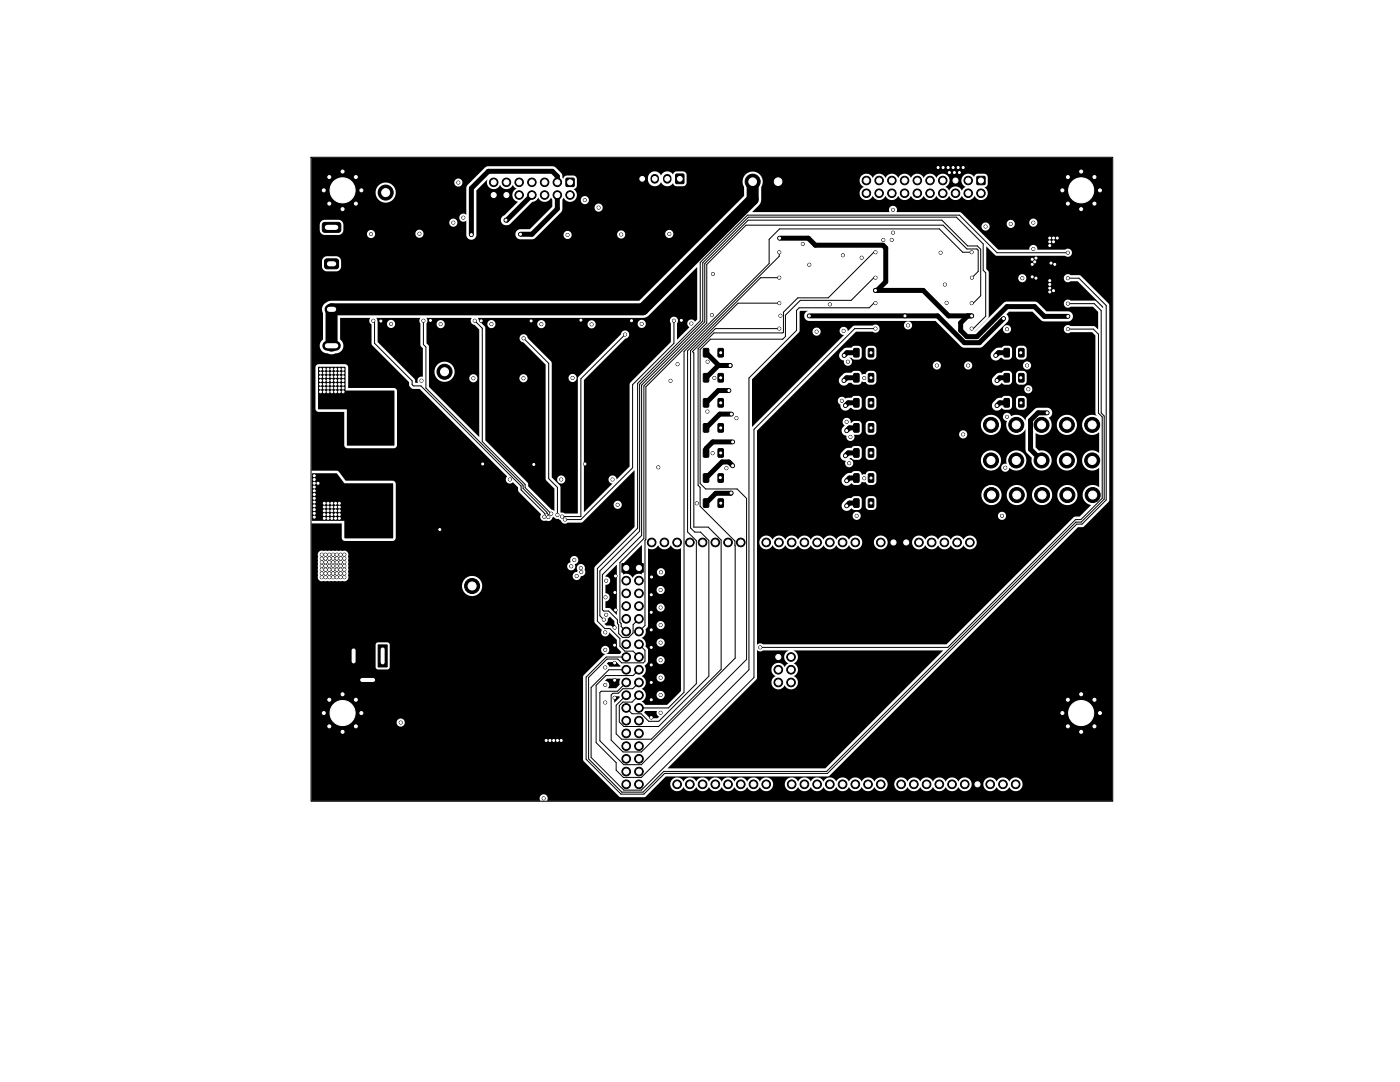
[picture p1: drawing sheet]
<svg xmlns="http://www.w3.org/2000/svg" width="279mm" height="216mm" viewBox="0 0 279 216" stroke-linecap="round" stroke-linejoin="round" font-family="sans-serif">
<g fill="none" stroke="#000" stroke-width=".2">
<path d="M62.1 31.4h160v128.5h-160zM155.5 55.4h-3.7l-14.6 14.6v36.1l1.8 1.8v28.5l-7.5 7.5h-2l-1.5-1.5h-1.9l-1.1-1.1M155.5 50.3v.8l-19 19v68l-3.1 3.2h-5.9M174.7 50.3h-.3l-9.1 9.1h-6.1l-2.9 2.9v4l-.1 .1h-13.7l-3.2 3.2v27.2l.4 .4v3.8l7 7v23.3l-18.7 18.7h-3.7l-2.3-2.3v-9l.3-.4h1.1l.9-.9h2l1.2-1.2M174.7 55.4h-.3l-4.5 4.5h-10.2l-2.9 3v4.2l-.6 .6h-14.4l-2.1 2.1v26.7l1.1 1.1h6.3l1.9 1.9v32.1l-21 21h-3.5l-4.8-4.8v-9.6l.3-.3h3.2l1.8-1.7M193.9 50.3h-1.8l-4.6-4.6h-31.9l-2.1 2v4.9l-24.6 24.6v30.4l-.2 .2v17l-1.2 1.2M194 55.4l1.2-1.2v-4.3l-.2-.2h-2l-4.8-4.8h-39.3l-7.8 7.9v11.6l-12.6 12.6v30.5l-4.8 4.7v12l.3 .2v.6l1 1M213.1 50.4h-14.1l-7.5-7.5h-42.3l-9.4 9.5v11.6l-12.6 12.5v28.9l-8 8v10.5l1.5 1.5h1l2 2v1.5l1 1h1.6l1.2 1.2M213.1 55.5h2.2l5.5 5.5v38.8l-4.8 4.8h-1.1l-49.8 49.7h-32.5l-4.1 4.2h-4.6l-6.9-7v-16.4l4-4h4M74.5 64l.2 .3v4.2l7.6 7.5v.7l.2 .3h1.5l20 20v.8l4.8 4.7-.2 .6M84.5 64v4.7l.5 .6v8.1l19.4 19.4v.7l4.7 4.7 .3 .5v.5M94.7 64l1.5 1.5v22.6l8.6 8.6v.6l5.2 5.2"/>
<path d="M104.5 67.5l5 5v23l1.7 1.7v5.6M124.8 66.7l-8.9 8.9v27.5h-3.7M134.5 64v4.5l-8.3 8.2v16.6l-10.3 10.4h-3.2M155.5 60.5h-8.2l-9.5 9.5v35.3l.9 .9h1.1l1.7 1.6v27.1l-10.1 10.1h-6.9l-.9-.9v-3.3l.7-.7h1.8l1.4-1.4M155.5 65.6h-12.7l-4.6 4.5 .3 .3v34.8h2.8l2.6 2.6v25.8l-13.9 13.9h-6l-1-1.1v-5.7l2-2M174.7 60.5h-.3l-.9 .9h-14l-.5 .5v4l-9.5 9.5v58.3l-21.5 21.4h-3.6l-1.4-1.4v-1.5l-4-4v-11.5l1.9-1.9h5.5l1.1-1.2M174.7 65.6h-4.1l-20.1 20.1v49.5l-22.5 22.5h-3.5l-6.5-6.6v-13.9l3.5-3.6h3.5M193.9 60.5h.3l1.5-1.5v-9.3l-.6-.6h-2l-5.1-5.2h-38.7l-8.7 8.7v11.6l-12.5 12.6v30l-7.9 7.9v7l.3 .2h1l1.7 1.8v.7l.3 .3v1.7l.7 .8h1.3l.9-.9v-1.7l1.1-1.1M193.9 65.6h.3l2.5-2.5v-8.7l-.5-.5v-5.2l-5.3-5.4h-41.5l-9.2 9.1v11.7l-12.6 12.6v29.3l-7.9 7.9v9l.8 .8M213.1 60.6h5.3l1.4 1.4v20.4l.6 .6v16.6l-4.6 4.6h-1.1l-49.7 49.7h-32.5l-4.2 4.2h-4.2l-6.6-6.7v-16.2l3.6-3.7h2.2l.8 .8h4.3l.3-.4v-2.1l-1.2-1.2M213.1 65.7h5.1l1 1v15.7l.8 .8v16.2l-4.3 4.3h-1l-25.5 25.5h-37.5"/>
</g>
<g fill="#000" stroke="#000" stroke-width=".2">
<path d="M113 35.6h1.5v1.6h-1.5zM134.9 34.8h1.5v1.8h-1.5zM153.8 34.8h3v2.9h-3zM195 35.2h1.5v1.6h-1.5zM64.9 51.8l.4-.2 2 .1 .3 .3-.1 1.4-.4 .2h-2.1l-.2-.5v-1.1zM64.5 44.5l.3-.1h3l.2 .4v1.3l-.5 .3-2.9-.1-.3-.4v-1.1zM140.4 69.6l.8-.1 .3 .2v1.3l-.2 .2-.7 .1-.2-.2zM140.4 74.6l.8-.1 .3 .2v1.3l-.2 .2-.7 .1-.2-.2zM143.3 69.6l.8-.1 .3 .2v1.3l-.2 .2-.7 .1-.2-.2zM143.3 74.6l.8-.1 .3 .2v1.3l-.2 .2-.7 .1-.2-.2zM170.4 69.6l.8-.1 .2 .2 .1 1.3-.2 .2-.7 .1-.2-.2zM170.4 74.6l.8-.1 .2 .2 .1 1.3-.2 .2-.7 .1-.2-.2z"/>
<path d="M173.3 69.6l.8-.1 .3 .2v1.3l-.2 .2-.7 .1-.2-.2zM173.3 74.6l.8-.1 .3 .2v1.3l-.2 .2-.7 .1-.2-.2zM200.4 74.6l.8-.1 .2 .2 .1 1.3-.2 .2-.7 .1-.2-.2zM200.4 69.6l.8-.1 .3 .2v1.3l-.2 .2-.7 .1-.2-.2zM203.3 74.6l.8-.1 .3 .2v1.3l-.2 .2-.7 .1-.2-.2zM203.3 69.6l.8-.1 .3 .2v1.3l-.2 .2-.7 .1-.2-.2zM140.4 89.6l.8-.1 .3 .2v1.3l-.2 .2-.7 .1-.2-.2zM140.4 94.6l.8-.1 .3 .2v1.3l-.2 .2-.7 .1-.2-.2zM140.4 84.6l.8-.1 .3 .2v1.3l-.2 .2-.7 .1-.2-.2zM140.4 79.6l.8-.1 .3 .2v1.3l-.2 .2-.7 .1-.2-.2zM143.3 89.6l.8-.1 .3 .2v1.3l-.2 .2-.7 .1-.2-.2zM143.3 94.6l.8-.1 .3 .2v1.3l-.2 .2-.7 .1-.2-.2z"/>
<path d="M143.3 84.6l.8-.1 .3 .2v1.3l-.2 .2-.7 .1-.2-.2zM143.3 79.6l.8-.1 .3 .2v1.3l-.2 .2-.7 .1-.2-.2zM170.4 89.6l.8-.1 .2 .2 .1 1.3-.2 .2-.7 .1-.2-.2zM170.4 79.6l.8-.1 .2 .2 .1 1.3-.2 .2-.7 .1-.2-.2zM170.4 84.6l.8-.1 .2 .2 .1 1.3-.2 .2-.7 .1-.2-.2zM170.4 94.6l.8-.1 .3 .2v1.3l-.2 .2-.7 .1-.2-.2zM173.3 89.6l.8-.1 .3 .2v1.3l-.2 .2-.7 .1-.2-.2zM173.3 79.6l.8-.1 .3 .2v1.3l-.2 .2-.7 .1-.2-.2zM173.3 84.6l.8-.1 .3 .2v1.3l-.2 .2-.7 .1-.2-.2zM173.3 94.6l.8-.1 .3 .2v1.3l-.2 .2-.7 .1-.2-.2zM200.4 79.6l.8-.1 .2 .2 .1 1.3-.2 .2-.7 .1-.2-.2zM203.3 79.6l.8-.1 .3 .2v1.3l-.2 .2-.7 .1-.2-.2z"/>
<path d="M124.1 112.5h1.7v1.7h-1.7zM126.7 112.5h1.7v1.7h-1.7zM140.4 99.6l.8-.1 .3 .2v1.3l-.2 .2-.7 .1-.2-.2zM143.3 99.6l.8-.1 .3 .2v1.3l-.2 .2-.7 .1-.2-.2zM170.4 99.6l.8-.1 .2 .2 .1 1.3-.2 .2-.7 .1-.2-.2zM173.3 99.6l.8-.1 .3 .2v1.3l-.2 .2-.7 .1-.2-.2zM177.5 107.4h1.7v1.7h-1.7zM180 107.4h1.7v1.7h-1.7zM75.5 128.7h1.8v4.4h-1.8zM154.5 130.2h1.7v1.8h-1.7zM194.2 155.6h1.7v1.8h-1.7z"/>
<circle cx="64.6" cy="38" r=".3"/>
<circle cx="64.6" cy="38" r=".45"/>
<circle cx="65.7" cy="35.3" r=".45"/>
<circle cx="65.7" cy="35.3" r=".3"/>
<circle cx="68.4" cy="38" r="5"/>
<circle cx="68.4" cy="38" r="2.5"/>
<circle cx="68.4" cy="34.2" r=".3"/>
<circle cx="68.4" cy="34.2" r=".45"/>
<circle cx="71" cy="35.3" r=".45"/>
<circle cx="71" cy="35.3" r=".3"/>
<circle cx="72.1" cy="38" r=".45"/>
<circle cx="72.1" cy="38" r=".3"/>
<circle cx="77" cy="38.4" r=".8"/>
<circle cx="77" cy="38.4" r="1.5"/>
<circle cx="91.5" cy="36.4" r=".3"/>
<circle cx="98.5" cy="36.4" r=".85"/>
<circle cx="98.5" cy="38.9" r=".85"/>
<circle cx="98.5" cy="38.9" r=".5"/>
<circle cx="98.5" cy="36.4" r=".5"/>
<circle cx="101.1" cy="38.9" r=".85"/>
<circle cx="101.1" cy="36.4" r=".85"/>
<circle cx="101.1" cy="38.9" r=".5"/>
<circle cx="101.1" cy="36.4" r=".5"/>
<circle cx="103.6" cy="36.4" r=".85"/>
<circle cx="103.6" cy="38.9" r=".85"/>
<circle cx="103.6" cy="38.9" r=".5"/>
<circle cx="103.6" cy="36.4" r=".5"/>
<circle cx="106.1" cy="38.9" r=".85"/>
<circle cx="106.1" cy="36.4" r=".85"/>
<circle cx="106.1" cy="38.9" r=".5"/>
<circle cx="106.1" cy="36.4" r=".5"/>
<circle cx="108.7" cy="38.9" r=".85"/>
<circle cx="108.7" cy="36.4" r=".85"/>
<circle cx="108.7" cy="38.9" r=".5"/>
<circle cx="108.7" cy="36.4" r=".5"/>
<circle cx="111.2" cy="38.9" r=".85"/>
<circle cx="111.2" cy="36.4" r=".85"/>
<circle cx="111.2" cy="38.9" r=".5"/>
<circle cx="111.2" cy="36.4" r=".5"/>
<circle cx="113.8" cy="38.9" r=".85"/>
<circle cx="113.8" cy="36.4" r=".5"/>
<circle cx="113.8" cy="38.9" r=".5"/>
<circle cx="116.7" cy="39.9" r=".3"/>
<circle cx="128.2" cy="35.7" r=".48"/>
<circle cx="130.7" cy="35.7" r=".48"/>
<circle cx="133.2" cy="35.7" r=".48"/>
<circle cx="135.7" cy="35.7" r=".48"/>
<circle cx="150.2" cy="36.2" r="1.5"/>
<circle cx="150.2" cy="36.2" r=".76"/>
<circle cx="155.3" cy="36.2" r=".76"/>
<circle cx="172.9" cy="36" r=".85"/>
<circle cx="172.9" cy="38.6" r=".85"/>
<circle cx="172.9" cy="38.6" r=".5"/>
<circle cx="172.9" cy="36" r=".5"/>
<circle cx="175.4" cy="36" r=".85"/>
<circle cx="175.4" cy="38.6" r=".85"/>
<circle cx="175.4" cy="36" r=".5"/>
<circle cx="175.4" cy="38.6" r=".5"/>
<circle cx="178" cy="36" r=".85"/>
<circle cx="178" cy="38.6" r=".85"/>
<circle cx="178" cy="38.6" r=".5"/>
<circle cx="178" cy="36" r=".5"/>
<circle cx="180.5" cy="38.6" r=".85"/>
<circle cx="180.5" cy="36" r=".85"/>
<circle cx="180.5" cy="38.6" r=".5"/>
<circle cx="180.5" cy="36" r=".5"/>
<circle cx="183.1" cy="36" r=".85"/>
<circle cx="183.1" cy="38.6" r=".85"/>
<circle cx="183.1" cy="38.6" r=".5"/>
<circle cx="183.1" cy="36" r=".5"/>
<circle cx="185.6" cy="36" r=".85"/>
<circle cx="185.6" cy="38.6" r=".85"/>
<circle cx="185.6" cy="36" r=".5"/>
<circle cx="185.6" cy="38.6" r=".5"/>
<circle cx="187.2" cy="33.4" r=".3"/>
<circle cx="188.1" cy="36" r=".85"/>
<circle cx="188.1" cy="38.6" r=".85"/>
<circle cx="188.1" cy="36" r=".5"/>
<circle cx="188.1" cy="38.6" r=".5"/>
<circle cx="188.2" cy="33.4" r=".3"/>
<circle cx="189.2" cy="33.4" r=".3"/>
<circle cx="189.5" cy="34.4" r=".3"/>
<circle cx="190.2" cy="33.4" r=".3"/>
<circle cx="190.5" cy="34.4" r=".3"/>
<circle cx="190.7" cy="38.6" r=".85"/>
<circle cx="190.7" cy="36" r=".85"/>
<circle cx="190.7" cy="38.6" r=".5"/>
<circle cx="190.7" cy="36" r=".5"/>
<circle cx="191.2" cy="33.4" r=".3"/>
<circle cx="191.5" cy="34.4" r=".3"/>
<circle cx="192.2" cy="33.4" r=".3"/>
<circle cx="193.2" cy="36" r=".85"/>
<circle cx="193.2" cy="38.6" r=".85"/>
<circle cx="193.2" cy="36" r=".5"/>
<circle cx="193.2" cy="38.6" r=".5"/>
<circle cx="195.8" cy="38.6" r=".85"/>
<circle cx="195.8" cy="36" r=".5"/>
<circle cx="195.8" cy="38.6" r=".5"/>
<circle cx="212" cy="38" r=".3"/>
<circle cx="212" cy="38" r=".45"/>
<circle cx="213.1" cy="35.3" r=".45"/>
<circle cx="213.1" cy="35.3" r=".3"/>
<circle cx="215.8" cy="38" r="5"/>
<circle cx="215.8" cy="38" r="2.5"/>
<circle cx="215.8" cy="34.2" r=".3"/>
<circle cx="215.8" cy="34.2" r=".45"/>
<circle cx="218.4" cy="35.3" r=".45"/>
<circle cx="218.4" cy="35.3" r=".3"/>
<circle cx="219.5" cy="38" r=".45"/>
<circle cx="219.5" cy="38" r=".3"/>
<circle cx="65.7" cy="40.6" r=".45"/>
<circle cx="65.7" cy="40.6" r=".3"/>
<circle cx="68.4" cy="41.7" r=".3"/>
<circle cx="68.4" cy="41.7" r=".45"/>
<circle cx="71" cy="40.6" r=".45"/>
<circle cx="71" cy="40.6" r=".3"/>
<circle cx="74" cy="46.7" r=".3"/>
<circle cx="83.7" cy="46.6" r=".3"/>
<circle cx="90.5" cy="44.4" r=".3"/>
<circle cx="92.5" cy="43.4" r=".3"/>
<circle cx="94.1" cy="46.8" r=".3"/>
<circle cx="101" cy="43.9" r=".3"/>
<circle cx="103.9" cy="46.7" r=".3"/>
<circle cx="113.3" cy="46.9" r=".3"/>
<circle cx="119.5" cy="41.4" r=".3"/>
<circle cx="124" cy="46.8" r=".3"/>
<circle cx="133.6" cy="46.7" r=".3"/>
<circle cx="142.3" cy="54.7" r=".3"/>
<circle cx="155.5" cy="55.4" r=".3"/>
<circle cx="155.5" cy="50.3" r=".3"/>
<circle cx="155.6" cy="47.5" r=".3"/>
<circle cx="160.2" cy="48.7" r=".3"/>
<circle cx="161.5" cy="52.8" r=".3"/>
<circle cx="168.2" cy="50.9" r=".3"/>
<circle cx="172" cy="51.4" r=".3"/>
<circle cx="174.7" cy="58" r=".3"/>
<circle cx="174.7" cy="55.4" r=".3"/>
<circle cx="174.7" cy="50.3" r=".3"/>
<circle cx="176.3" cy="47.9" r=".3"/>
<circle cx="178" cy="47.9" r=".3"/>
<circle cx="178.2" cy="46.4" r=".3"/>
<circle cx="178.2" cy="41.9" r=".3"/>
<circle cx="187.7" cy="50.4" r=".3"/>
<circle cx="188.6" cy="56.8" r=".3"/>
<circle cx="193.9" cy="50.3" r=".3"/>
<circle cx="194" cy="55.4" r=".3"/>
<circle cx="196.7" cy="45.2" r=".3"/>
<circle cx="201.7" cy="44.7" r=".3"/>
<circle cx="204" cy="55.5" r=".3"/>
<circle cx="206" cy="55.3" r=".3"/>
<circle cx="206" cy="52.7" r=".3"/>
<circle cx="206" cy="51.7" r=".3"/>
<circle cx="206.2" cy="44.4" r=".3"/>
<circle cx="206.2" cy="49.7" r=".3"/>
<circle cx="206.5" cy="52.3" r=".3"/>
<circle cx="206.7" cy="51.5" r=".3"/>
<circle cx="206.7" cy="55.5" r=".3"/>
<circle cx="209.5" cy="49" r=".3"/>
<circle cx="209.5" cy="58.3" r=".3"/>
<circle cx="209.5" cy="48.3" r=".3"/>
<circle cx="209.5" cy="47.5" r=".3"/>
<circle cx="209.5" cy="57.5" r=".3"/>
<circle cx="209.5" cy="56.7" r=".3"/>
<circle cx="209.5" cy="56" r=".3"/>
<circle cx="209.7" cy="52.5" r=".3"/>
<circle cx="210.3" cy="48.3" r=".3"/>
<circle cx="210.3" cy="47.5" r=".3"/>
<circle cx="210.3" cy="58" r=".3"/>
<circle cx="210.5" cy="52.7" r=".3"/>
<circle cx="211" cy="47.5" r=".3"/>
<circle cx="213.1" cy="40.6" r=".45"/>
<circle cx="213.1" cy="40.6" r=".3"/>
<circle cx="213.1" cy="55.5" r=".3"/>
<circle cx="213.1" cy="50.4" r=".3"/>
<circle cx="215.8" cy="41.7" r=".3"/>
<circle cx="215.8" cy="41.7" r=".45"/>
<circle cx="218.4" cy="40.6" r=".45"/>
<circle cx="218.4" cy="40.6" r=".3"/>
<circle cx="64" cy="75.2" r=".3"/>
<circle cx="64" cy="73.7" r=".3"/>
<circle cx="64" cy="78.2" r=".3"/>
<circle cx="64" cy="76.7" r=".3"/>
<circle cx="64" cy="75.9" r=".3"/>
<circle cx="64" cy="77.4" r=".3"/>
<circle cx="64" cy="74.4" r=".3"/>
<circle cx="64.7" cy="75.2" r=".3"/>
<circle cx="64.7" cy="73.7" r=".3"/>
<circle cx="64.7" cy="78.2" r=".3"/>
<circle cx="64.7" cy="76.7" r=".3"/>
<circle cx="64.7" cy="75.9" r=".3"/>
<circle cx="64.7" cy="77.4" r=".3"/>
<circle cx="64.7" cy="74.4" r=".3"/>
<circle cx="65.5" cy="75.2" r=".3"/>
<circle cx="65.5" cy="73.7" r=".3"/>
<circle cx="65.5" cy="76.7" r=".3"/>
<circle cx="65.5" cy="78.2" r=".3"/>
<circle cx="65.5" cy="75.9" r=".3"/>
<circle cx="65.5" cy="77.4" r=".3"/>
<circle cx="65.5" cy="74.4" r=".3"/>
<circle cx="66.2" cy="75.2" r=".3"/>
<circle cx="66.2" cy="73.7" r=".3"/>
<circle cx="66.2" cy="78.2" r=".3"/>
<circle cx="66.2" cy="76.7" r=".3"/>
<circle cx="66.2" cy="75.9" r=".3"/>
<circle cx="66.2" cy="77.4" r=".3"/>
<circle cx="66.2" cy="74.4" r=".3"/>
<circle cx="67" cy="75.2" r=".3"/>
<circle cx="67" cy="73.7" r=".3"/>
<circle cx="67" cy="78.2" r=".3"/>
<circle cx="67" cy="76.7" r=".3"/>
<circle cx="67" cy="75.9" r=".3"/>
<circle cx="67" cy="77.4" r=".3"/>
<circle cx="67" cy="74.4" r=".3"/>
<circle cx="67.7" cy="75.2" r=".3"/>
<circle cx="67.7" cy="73.7" r=".3"/>
<circle cx="67.7" cy="76.7" r=".3"/>
<circle cx="67.7" cy="78.2" r=".3"/>
<circle cx="67.7" cy="75.9" r=".3"/>
<circle cx="67.7" cy="77.4" r=".3"/>
<circle cx="67.7" cy="74.4" r=".3"/>
<circle cx="68.5" cy="75.2" r=".3"/>
<circle cx="68.5" cy="73.7" r=".3"/>
<circle cx="68.5" cy="78.2" r=".3"/>
<circle cx="68.5" cy="76.7" r=".3"/>
<circle cx="68.5" cy="75.9" r=".3"/>
<circle cx="68.5" cy="77.4" r=".3"/>
<circle cx="68.5" cy="74.4" r=".3"/>
<circle cx="74.5" cy="64" r=".3"/>
<circle cx="76" cy="64.1" r=".3"/>
<circle cx="78" cy="64.6" r=".3"/>
<circle cx="84.1" cy="76" r=".3"/>
<circle cx="84.5" cy="64" r=".3"/>
<circle cx="85.9" cy="63.9" r=".3"/>
<circle cx="87.9" cy="64.7" r=".3"/>
<circle cx="88.7" cy="74.2" r=".8"/>
<circle cx="88.7" cy="74.2" r="1.5"/>
<circle cx="94.5" cy="75.5" r=".3"/>
<circle cx="94.7" cy="64" r=".3"/>
<circle cx="96" cy="64" r=".3"/>
<circle cx="98.1" cy="64.7" r=".3"/>
<circle cx="104.5" cy="75.5" r=".3"/>
<circle cx="104.5" cy="67.5" r=".3"/>
<circle cx="106" cy="64" r=".3"/>
<circle cx="108" cy="64.7" r=".3"/>
<circle cx="114.3" cy="75.4" r=".3"/>
<circle cx="115.9" cy="63.9" r=".3"/>
<circle cx="118.1" cy="64.7" r=".3"/>
<circle cx="124.8" cy="66.7" r=".3"/>
<circle cx="126" cy="64" r=".3"/>
<circle cx="128.1" cy="64.6" r=".3"/>
<circle cx="133.8" cy="76" r=".3"/>
<circle cx="134.5" cy="64" r=".3"/>
<circle cx="135.2" cy="72.7" r=".3"/>
<circle cx="136" cy="63.9" r=".3"/>
<circle cx="138" cy="64.6" r=".3"/>
<circle cx="141.2" cy="72.2" r=".3"/>
<circle cx="142.1" cy="62.9" r=".3"/>
<circle cx="142.6" cy="75.4" r=".3"/>
<circle cx="143.8" cy="70.4" r=".3"/>
<circle cx="143.8" cy="75.4" r=".3"/>
<circle cx="145.5" cy="77.9" r=".3"/>
<circle cx="145.7" cy="72.9" r=".3"/>
<circle cx="155.5" cy="65.6" r=".3"/>
<circle cx="155.5" cy="60.5" r=".3"/>
<circle cx="155.8" cy="63" r=".3"/>
<circle cx="161.5" cy="63" r=".3"/>
<circle cx="163" cy="66.2" r=".3"/>
<circle cx="165.6" cy="60.7" r=".3"/>
<circle cx="168" cy="80" r=".3"/>
<circle cx="168.4" cy="66" r=".3"/>
<circle cx="168.4" cy="75.9" r=".3"/>
<circle cx="168.5" cy="70.9" r=".3"/>
<circle cx="169.2" cy="72.2" r=".3"/>
<circle cx="172.5" cy="75.4" r=".3"/>
<circle cx="173.8" cy="70.4" r=".3"/>
<circle cx="173.8" cy="75.4" r=".3"/>
<circle cx="174.7" cy="60.5" r=".3"/>
<circle cx="174.7" cy="65.6" r=".3"/>
<circle cx="180.6" cy="63" r=".3"/>
<circle cx="181.2" cy="64.9" r=".3"/>
<circle cx="187" cy="72.9" r=".3"/>
<circle cx="188.9" cy="60.4" r=".3"/>
<circle cx="193.2" cy="72.9" r=".3"/>
<circle cx="193.9" cy="63" r=".3"/>
<circle cx="193.9" cy="60.5" r=".3"/>
<circle cx="193.9" cy="65.6" r=".3"/>
<circle cx="198.7" cy="70.9" r=".3"/>
<circle cx="199" cy="75.9" r=".3"/>
<circle cx="200.3" cy="63.6" r=".3"/>
<circle cx="201" cy="65.7" r=".3"/>
<circle cx="203.7" cy="75.4" r=".3"/>
<circle cx="203.7" cy="70.4" r=".3"/>
<circle cx="205" cy="72.9" r=".3"/>
<circle cx="205.2" cy="77.7" r=".3"/>
<circle cx="213.1" cy="63.1" r=".3"/>
<circle cx="213.1" cy="60.6" r=".3"/>
<circle cx="213.1" cy="65.7" r=".3"/>
<circle cx="62.7" cy="96.4" r=".3"/>
<circle cx="62.7" cy="99.4" r=".3"/>
<circle cx="62.7" cy="95.7" r=".3"/>
<circle cx="62.7" cy="98.7" r=".3"/>
<circle cx="62.7" cy="97.9" r=".3"/>
<circle cx="62.7" cy="94.9" r=".3"/>
<circle cx="62.7" cy="97.2" r=".3"/>
<circle cx="63.5" cy="96.4" r=".3"/>
<circle cx="96.3" cy="92.6" r=".3"/>
<circle cx="101.7" cy="95.7" r=".3"/>
<circle cx="106.5" cy="92.7" r=".3"/>
<circle cx="112" cy="95.7" r=".3"/>
<circle cx="116.7" cy="92.6" r=".3"/>
<circle cx="122.2" cy="95.7" r=".3"/>
<circle cx="131.4" cy="93.3" r=".3"/>
<circle cx="141.2" cy="82.1" r=".3"/>
<circle cx="142.2" cy="90.4" r=".3"/>
<circle cx="143.8" cy="95.3" r=".3"/>
<circle cx="143.8" cy="85.4" r=".3"/>
<circle cx="143.8" cy="90.4" r=".3"/>
<circle cx="143.8" cy="80.4" r=".3"/>
<circle cx="145" cy="93.4" r=".3"/>
<circle cx="145.9" cy="98.4" r=".3"/>
<circle cx="146" cy="82.6" r=".3"/>
<circle cx="146.2" cy="88.2" r=".3"/>
<circle cx="146.2" cy="92.9" r=".3"/>
<circle cx="147" cy="83.4" r=".3"/>
<circle cx="168.7" cy="80.9" r=".3"/>
<circle cx="168.7" cy="90.9" r=".3"/>
<circle cx="169" cy="84.2" r=".3"/>
<circle cx="169" cy="95.9" r=".3"/>
<circle cx="169" cy="85.9" r=".3"/>
<circle cx="169.5" cy="92.4" r=".3"/>
<circle cx="169.7" cy="87.2" r=".3"/>
<circle cx="172.5" cy="95.4" r=".3"/>
<circle cx="173.8" cy="90.4" r=".3"/>
<circle cx="173.8" cy="85.4" r=".3"/>
<circle cx="173.8" cy="80.4" r=".3"/>
<circle cx="173.8" cy="95.4" r=".3"/>
<circle cx="192.2" cy="86.7" r=".3"/>
<circle cx="197.8" cy="84.8" r=".8"/>
<circle cx="197.8" cy="91.9" r=".8"/>
<circle cx="197.8" cy="91.9" r="1.5"/>
<circle cx="197.8" cy="84.8" r="1.5"/>
<circle cx="197.9" cy="98.8" r="1.5"/>
<circle cx="197.9" cy="98.8" r=".8"/>
<circle cx="199" cy="80.9" r=".3"/>
<circle cx="200.6" cy="93.3" r=".3"/>
<circle cx="201" cy="83.2" r=".3"/>
<circle cx="202.8" cy="84.8" r=".8"/>
<circle cx="202.8" cy="91.9" r=".8"/>
<circle cx="202.8" cy="91.9" r="1.5"/>
<circle cx="202.8" cy="84.8" r="1.5"/>
<circle cx="202.9" cy="98.8" r="1.5"/>
<circle cx="202.9" cy="98.8" r=".8"/>
<circle cx="203.8" cy="80.4" r=".3"/>
<circle cx="207.9" cy="84.8" r=".8"/>
<circle cx="207.9" cy="91.9" r=".8"/>
<circle cx="207.9" cy="91.9" r="1.5"/>
<circle cx="207.9" cy="84.8" r="1.5"/>
<circle cx="208" cy="98.8" r=".8"/>
<circle cx="208" cy="98.8" r="1.5"/>
<circle cx="209" cy="82.4" r=".3"/>
<circle cx="212.9" cy="84.8" r=".8"/>
<circle cx="212.9" cy="91.9" r=".8"/>
<circle cx="212.9" cy="91.9" r="1.5"/>
<circle cx="212.9" cy="84.8" r="1.5"/>
<circle cx="213" cy="98.8" r=".8"/>
<circle cx="213" cy="98.8" r="1.5"/>
<circle cx="218" cy="84.8" r=".8"/>
<circle cx="218" cy="91.9" r=".8"/>
<circle cx="218" cy="91.9" r="1.5"/>
<circle cx="218" cy="84.8" r="1.5"/>
<circle cx="218.1" cy="98.8" r=".8"/>
<circle cx="218.1" cy="98.8" r="1.5"/>
<circle cx="62.7" cy="102.4" r=".3"/>
<circle cx="62.7" cy="100.9" r=".3"/>
<circle cx="62.7" cy="101.7" r=".3"/>
<circle cx="62.7" cy="100.2" r=".3"/>
<circle cx="62.7" cy="103.2" r=".3"/>
<circle cx="64.2" cy="111.5" r=".3"/>
<circle cx="64.2" cy="112.9" r=".3"/>
<circle cx="64.2" cy="114.4" r=".3"/>
<circle cx="64.2" cy="110.7" r=".3"/>
<circle cx="64.2" cy="113.7" r=".3"/>
<circle cx="64.2" cy="112.2" r=".3"/>
<circle cx="64.2" cy="115.2" r=".3"/>
<circle cx="64.7" cy="100.4" r=".3"/>
<circle cx="64.7" cy="103.4" r=".3"/>
<circle cx="64.7" cy="102.7" r=".3"/>
<circle cx="64.7" cy="101.9" r=".3"/>
<circle cx="64.7" cy="101.2" r=".3"/>
<circle cx="65" cy="112.9" r=".3"/>
<circle cx="65" cy="114.4" r=".3"/>
<circle cx="65" cy="110.7" r=".3"/>
<circle cx="65" cy="111.4" r=".3"/>
<circle cx="65" cy="113.7" r=".3"/>
<circle cx="65" cy="112.2" r=".3"/>
<circle cx="65" cy="115.2" r=".3"/>
<circle cx="65.5" cy="100.4" r=".3"/>
<circle cx="65.5" cy="103.4" r=".3"/>
<circle cx="65.5" cy="102.7" r=".3"/>
<circle cx="65.5" cy="101.9" r=".3"/>
<circle cx="65.5" cy="101.2" r=".3"/>
<circle cx="65.7" cy="112.9" r=".3"/>
<circle cx="65.7" cy="110.7" r=".3"/>
<circle cx="65.7" cy="114.4" r=".3"/>
<circle cx="65.7" cy="113.7" r=".3"/>
<circle cx="65.7" cy="111.4" r=".3"/>
<circle cx="65.7" cy="115.2" r=".3"/>
<circle cx="65.7" cy="112.2" r=".3"/>
<circle cx="66.2" cy="100.4" r=".3"/>
<circle cx="66.2" cy="103.4" r=".3"/>
<circle cx="66.2" cy="102.7" r=".3"/>
<circle cx="66.2" cy="101.9" r=".3"/>
<circle cx="66.2" cy="101.2" r=".3"/>
<circle cx="66.5" cy="112.9" r=".3"/>
<circle cx="66.5" cy="114.4" r=".3"/>
<circle cx="66.5" cy="110.7" r=".3"/>
<circle cx="66.5" cy="111.4" r=".3"/>
<circle cx="66.5" cy="113.7" r=".3"/>
<circle cx="66.5" cy="115.2" r=".3"/>
<circle cx="66.5" cy="112.2" r=".3"/>
<circle cx="67" cy="100.4" r=".3"/>
<circle cx="67" cy="103.4" r=".3"/>
<circle cx="67" cy="102.7" r=".3"/>
<circle cx="67" cy="101.9" r=".3"/>
<circle cx="67" cy="101.2" r=".3"/>
<circle cx="67.2" cy="112.9" r=".3"/>
<circle cx="67.2" cy="114.4" r=".3"/>
<circle cx="67.2" cy="110.7" r=".3"/>
<circle cx="67.2" cy="111.4" r=".3"/>
<circle cx="67.2" cy="113.7" r=".3"/>
<circle cx="67.2" cy="112.2" r=".3"/>
<circle cx="67.2" cy="115.2" r=".3"/>
<circle cx="67.7" cy="100.4" r=".3"/>
<circle cx="67.7" cy="103.4" r=".3"/>
<circle cx="67.7" cy="102.7" r=".3"/>
<circle cx="67.7" cy="101.9" r=".3"/>
<circle cx="67.7" cy="101.2" r=".3"/>
<circle cx="68" cy="112.9" r=".3"/>
<circle cx="68" cy="114.4" r=".3"/>
<circle cx="68" cy="110.7" r=".3"/>
<circle cx="68" cy="113.7" r=".3"/>
<circle cx="68" cy="111.4" r=".3"/>
<circle cx="68" cy="115.2" r=".3"/>
<circle cx="68" cy="112.2" r=".3"/>
<circle cx="68.7" cy="112.9" r=".3"/>
<circle cx="68.7" cy="114.4" r=".3"/>
<circle cx="68.7" cy="110.7" r=".3"/>
<circle cx="68.7" cy="113.7" r=".3"/>
<circle cx="68.7" cy="111.4" r=".3"/>
<circle cx="68.7" cy="115.2" r=".3"/>
<circle cx="68.7" cy="112.2" r=".3"/>
<circle cx="87.8" cy="105.7" r=".3"/>
<circle cx="94.2" cy="116.9" r=".8"/>
<circle cx="94.2" cy="116.9" r="1.5"/>
<circle cx="108.6" cy="103.1" r=".3"/>
<circle cx="109.4" cy="103.2" r=".3"/>
<circle cx="110" cy="102.5" r=".3"/>
<circle cx="111.3" cy="102.7" r=".3"/>
<circle cx="112.2" cy="103.1" r=".3"/>
<circle cx="112.7" cy="103.7" r=".3"/>
<circle cx="114" cy="113" r=".3"/>
<circle cx="114.6" cy="111.8" r=".3"/>
<circle cx="115.1" cy="114.9" r=".3"/>
<circle cx="115.9" cy="113.4" r=".3"/>
<circle cx="116" cy="114.2" r=".3"/>
<circle cx="120.8" cy="119.2" r=".3"/>
<circle cx="121" cy="115.9" r=".3"/>
<circle cx="122.7" cy="118.2" r=".3"/>
<circle cx="122.8" cy="114.9" r=".3"/>
<circle cx="123.3" cy="100.7" r=".3"/>
<circle cx="125" cy="118.4" r=".86"/>
<circle cx="125" cy="115.9" r=".86"/>
<circle cx="125" cy="118.4" r=".51"/>
<circle cx="125" cy="113.3" r=".51"/>
<circle cx="125" cy="115.9" r=".51"/>
<circle cx="127.5" cy="115.9" r=".86"/>
<circle cx="127.5" cy="118.4" r=".86"/>
<circle cx="127.5" cy="115.9" r=".51"/>
<circle cx="127.5" cy="113.3" r=".51"/>
<circle cx="127.5" cy="118.4" r=".51"/>
<circle cx="130" cy="118.7" r=".3"/>
<circle cx="130" cy="115.1" r=".3"/>
<circle cx="130.1" cy="108.2" r=".86"/>
<circle cx="130.1" cy="108.2" r=".51"/>
<circle cx="131.8" cy="117.7" r=".3"/>
<circle cx="131.9" cy="114.2" r=".3"/>
<circle cx="132.6" cy="108.2" r=".86"/>
<circle cx="132.6" cy="108.2" r=".51"/>
<circle cx="135.1" cy="108.2" r=".86"/>
<circle cx="135.1" cy="108.2" r=".51"/>
<circle cx="137.7" cy="108.2" r=".86"/>
<circle cx="137.7" cy="108.2" r=".51"/>
<circle cx="139.1" cy="100.4" r=".3"/>
<circle cx="140.2" cy="108.2" r=".86"/>
<circle cx="140.2" cy="108.2" r=".51"/>
<circle cx="142.8" cy="108.2" r=".86"/>
<circle cx="142.8" cy="108.2" r=".51"/>
<circle cx="143.8" cy="100.4" r=".3"/>
<circle cx="145.3" cy="108.2" r=".86"/>
<circle cx="145.3" cy="108.2" r=".51"/>
<circle cx="147.8" cy="108.2" r=".86"/>
<circle cx="147.8" cy="108.2" r=".51"/>
<circle cx="152.9" cy="108.2" r=".86"/>
<circle cx="152.9" cy="108.2" r=".51"/>
<circle cx="155.5" cy="108.2" r=".86"/>
<circle cx="155.5" cy="108.2" r=".51"/>
<circle cx="158" cy="108.2" r=".86"/>
<circle cx="158" cy="108.2" r=".51"/>
<circle cx="160.5" cy="108.2" r=".86"/>
<circle cx="160.5" cy="108.2" r=".51"/>
<circle cx="163.1" cy="108.2" r=".86"/>
<circle cx="163.1" cy="108.2" r=".51"/>
<circle cx="165.6" cy="108.2" r=".86"/>
<circle cx="165.6" cy="108.2" r=".51"/>
<circle cx="168.2" cy="108.2" r=".86"/>
<circle cx="168.2" cy="108.2" r=".51"/>
<circle cx="169" cy="100.9" r=".3"/>
<circle cx="170.7" cy="108.2" r=".86"/>
<circle cx="170.7" cy="108.2" r=".51"/>
<circle cx="171" cy="102.9" r=".3"/>
<circle cx="173.8" cy="100.4" r=".3"/>
<circle cx="175.8" cy="108.2" r=".86"/>
<circle cx="175.8" cy="108.2" r=".51"/>
<circle cx="178.3" cy="108.2" r=".51"/>
<circle cx="180.9" cy="108.2" r=".51"/>
<circle cx="183.4" cy="108.2" r=".86"/>
<circle cx="183.4" cy="108.2" r=".51"/>
<circle cx="185.9" cy="108.2" r=".86"/>
<circle cx="185.9" cy="108.2" r=".51"/>
<circle cx="188.5" cy="108.2" r=".86"/>
<circle cx="188.5" cy="108.2" r=".51"/>
<circle cx="191" cy="108.2" r=".86"/>
<circle cx="191" cy="108.2" r=".51"/>
<circle cx="193.6" cy="108.2" r=".86"/>
<circle cx="193.6" cy="108.2" r=".51"/>
<circle cx="200" cy="102.9" r=".3"/>
<circle cx="65.7" cy="139.6" r=".45"/>
<circle cx="65.7" cy="139.6" r=".3"/>
<circle cx="68.4" cy="138.5" r=".3"/>
<circle cx="68.4" cy="138.5" r=".45"/>
<circle cx="71" cy="139.6" r=".45"/>
<circle cx="71" cy="139.6" r=".3"/>
<circle cx="120.5" cy="123.7" r=".3"/>
<circle cx="120.8" cy="133.2" r=".3"/>
<circle cx="120.8" cy="136.7" r=".3"/>
<circle cx="120.8" cy="126.2" r=".3"/>
<circle cx="120.8" cy="129.7" r=".3"/>
<circle cx="121" cy="122.7" r=".3"/>
<circle cx="122.7" cy="139.2" r=".3"/>
<circle cx="122.7" cy="135.7" r=".3"/>
<circle cx="122.7" cy="128.7" r=".3"/>
<circle cx="122.7" cy="125.2" r=".3"/>
<circle cx="122.7" cy="132.3" r=".3"/>
<circle cx="122.8" cy="121.7" r=".3"/>
<circle cx="125" cy="128.6" r=".86"/>
<circle cx="125" cy="126" r=".86"/>
<circle cx="125" cy="131.1" r=".86"/>
<circle cx="125" cy="120.9" r=".86"/>
<circle cx="125" cy="123.5" r=".86"/>
<circle cx="125" cy="136.2" r=".86"/>
<circle cx="125" cy="133.6" r=".86"/>
<circle cx="125" cy="138.7" r=".86"/>
<circle cx="125" cy="128.6" r=".51"/>
<circle cx="125" cy="120.9" r=".51"/>
<circle cx="125" cy="138.7" r=".51"/>
<circle cx="125" cy="123.5" r=".51"/>
<circle cx="125" cy="126" r=".51"/>
<circle cx="125" cy="136.2" r=".51"/>
<circle cx="125" cy="133.6" r=".51"/>
<circle cx="125" cy="131.1" r=".51"/>
<circle cx="127.5" cy="131.1" r=".86"/>
<circle cx="127.5" cy="128.6" r=".86"/>
<circle cx="127.5" cy="126" r=".86"/>
<circle cx="127.5" cy="123.5" r=".86"/>
<circle cx="127.5" cy="120.9" r=".86"/>
<circle cx="127.5" cy="136.2" r=".86"/>
<circle cx="127.5" cy="133.6" r=".86"/>
<circle cx="127.5" cy="138.7" r=".86"/>
<circle cx="127.5" cy="128.6" r=".51"/>
<circle cx="127.5" cy="136.2" r=".51"/>
<circle cx="127.5" cy="133.6" r=".51"/>
<circle cx="127.5" cy="120.9" r=".51"/>
<circle cx="127.5" cy="138.7" r=".51"/>
<circle cx="127.5" cy="131.1" r=".51"/>
<circle cx="127.5" cy="123.5" r=".51"/>
<circle cx="127.5" cy="126" r=".51"/>
<circle cx="130" cy="129.2" r=".3"/>
<circle cx="130" cy="122.2" r=".3"/>
<circle cx="130" cy="136.2" r=".3"/>
<circle cx="130" cy="125.7" r=".3"/>
<circle cx="130" cy="132.7" r=".3"/>
<circle cx="130" cy="139.6" r=".3"/>
<circle cx="131.8" cy="138.7" r=".3"/>
<circle cx="131.8" cy="124.7" r=".3"/>
<circle cx="131.8" cy="131.7" r=".3"/>
<circle cx="131.8" cy="128.2" r=".3"/>
<circle cx="131.8" cy="135.2" r=".3"/>
<circle cx="131.8" cy="121.2" r=".3"/>
<circle cx="151.7" cy="129.2" r=".3"/>
<circle cx="155.3" cy="133.6" r=".86"/>
<circle cx="155.3" cy="136.2" r=".86"/>
<circle cx="155.3" cy="133.6" r=".51"/>
<circle cx="155.3" cy="136.2" r=".51"/>
<circle cx="155.3" cy="131.1" r=".51"/>
<circle cx="157.9" cy="131.1" r=".86"/>
<circle cx="157.9" cy="133.6" r=".86"/>
<circle cx="157.9" cy="136.2" r=".86"/>
<circle cx="157.9" cy="136.2" r=".51"/>
<circle cx="157.9" cy="131.1" r=".51"/>
<circle cx="157.9" cy="133.6" r=".51"/>
<circle cx="213.1" cy="139.6" r=".45"/>
<circle cx="213.1" cy="139.6" r=".3"/>
<circle cx="215.8" cy="138.5" r=".3"/>
<circle cx="215.8" cy="138.5" r=".45"/>
<circle cx="218.4" cy="139.6" r=".45"/>
<circle cx="218.4" cy="139.6" r=".3"/>
<circle cx="64.6" cy="142.3" r=".3"/>
<circle cx="64.6" cy="142.3" r=".45"/>
<circle cx="65.7" cy="144.9" r=".45"/>
<circle cx="65.7" cy="144.9" r=".3"/>
<circle cx="68.4" cy="142.3" r="5"/>
<circle cx="68.4" cy="142.3" r="2.5"/>
<circle cx="68.4" cy="146" r=".3"/>
<circle cx="68.4" cy="146" r=".45"/>
<circle cx="71" cy="144.9" r=".45"/>
<circle cx="71" cy="144.9" r=".3"/>
<circle cx="72.1" cy="142.3" r=".45"/>
<circle cx="72.1" cy="142.3" r=".3"/>
<circle cx="80" cy="144.2" r=".3"/>
<circle cx="108.5" cy="159.3" r=".3"/>
<circle cx="109" cy="147.8" r=".3"/>
<circle cx="109.8" cy="147.8" r=".3"/>
<circle cx="110.5" cy="147.8" r=".3"/>
<circle cx="111.2" cy="147.8" r=".3"/>
<circle cx="112" cy="147.8" r=".3"/>
<circle cx="120.8" cy="140.2" r=".3"/>
<circle cx="125" cy="154" r=".86"/>
<circle cx="125" cy="143.8" r=".86"/>
<circle cx="125" cy="151.4" r=".86"/>
<circle cx="125" cy="146.3" r=".86"/>
<circle cx="125" cy="141.3" r=".86"/>
<circle cx="125" cy="148.9" r=".86"/>
<circle cx="125" cy="156.5" r=".86"/>
<circle cx="125" cy="151.4" r=".51"/>
<circle cx="125" cy="146.3" r=".51"/>
<circle cx="125" cy="141.3" r=".51"/>
<circle cx="125" cy="156.5" r=".51"/>
<circle cx="125" cy="143.8" r=".51"/>
<circle cx="125" cy="154" r=".51"/>
<circle cx="125" cy="148.9" r=".51"/>
<circle cx="127.5" cy="154" r=".86"/>
<circle cx="127.5" cy="151.4" r=".86"/>
<circle cx="127.5" cy="148.9" r=".86"/>
<circle cx="127.5" cy="141.3" r=".86"/>
<circle cx="127.5" cy="156.5" r=".86"/>
<circle cx="127.5" cy="143.8" r=".86"/>
<circle cx="127.5" cy="146.3" r=".86"/>
<circle cx="127.5" cy="146.3" r=".51"/>
<circle cx="127.5" cy="151.4" r=".51"/>
<circle cx="127.5" cy="143.8" r=".51"/>
<circle cx="127.5" cy="141.3" r=".51"/>
<circle cx="127.5" cy="156.5" r=".51"/>
<circle cx="127.5" cy="148.9" r=".51"/>
<circle cx="127.5" cy="154" r=".51"/>
<circle cx="130" cy="143.2" r=".3"/>
<circle cx="131.8" cy="142.2" r=".3"/>
<circle cx="135.1" cy="156.5" r=".86"/>
<circle cx="135.1" cy="156.5" r=".51"/>
<circle cx="137.7" cy="156.5" r=".86"/>
<circle cx="137.7" cy="156.5" r=".51"/>
<circle cx="140.2" cy="156.5" r=".86"/>
<circle cx="140.2" cy="156.5" r=".51"/>
<circle cx="142.8" cy="156.5" r=".86"/>
<circle cx="142.8" cy="156.5" r=".51"/>
<circle cx="145.3" cy="156.5" r=".86"/>
<circle cx="145.3" cy="156.5" r=".51"/>
<circle cx="147.8" cy="156.5" r=".86"/>
<circle cx="147.8" cy="156.5" r=".51"/>
<circle cx="150.4" cy="156.5" r=".86"/>
<circle cx="150.4" cy="156.5" r=".51"/>
<circle cx="152.9" cy="156.5" r=".86"/>
<circle cx="152.9" cy="156.5" r=".51"/>
<circle cx="158" cy="156.5" r=".86"/>
<circle cx="158" cy="156.5" r=".51"/>
<circle cx="160.5" cy="156.5" r=".86"/>
<circle cx="160.5" cy="156.5" r=".51"/>
<circle cx="163.1" cy="156.5" r=".86"/>
<circle cx="163.1" cy="156.5" r=".51"/>
<circle cx="165.6" cy="156.5" r=".86"/>
<circle cx="165.6" cy="156.5" r=".51"/>
<circle cx="168.2" cy="156.5" r=".86"/>
<circle cx="168.2" cy="156.5" r=".51"/>
<circle cx="170.7" cy="156.5" r=".86"/>
<circle cx="170.7" cy="156.5" r=".51"/>
<circle cx="173.2" cy="156.5" r=".86"/>
<circle cx="173.2" cy="156.5" r=".51"/>
<circle cx="175.8" cy="156.5" r=".86"/>
<circle cx="175.8" cy="156.5" r=".51"/>
<circle cx="179.8" cy="156.5" r=".86"/>
<circle cx="179.8" cy="156.5" r=".51"/>
<circle cx="182.4" cy="156.5" r=".86"/>
<circle cx="182.4" cy="156.5" r=".51"/>
<circle cx="184.9" cy="156.5" r=".86"/>
<circle cx="184.9" cy="156.5" r=".51"/>
<circle cx="187.5" cy="156.5" r=".86"/>
<circle cx="187.5" cy="156.5" r=".51"/>
<circle cx="190" cy="156.5" r=".86"/>
<circle cx="190" cy="156.5" r=".51"/>
<circle cx="192.5" cy="156.5" r=".86"/>
<circle cx="192.5" cy="156.5" r=".51"/>
<circle cx="195.1" cy="156.5" r=".51"/>
<circle cx="197.6" cy="156.5" r=".86"/>
<circle cx="197.6" cy="156.5" r=".51"/>
<circle cx="200.2" cy="156.5" r=".86"/>
<circle cx="200.2" cy="156.5" r=".51"/>
<circle cx="202.7" cy="156.5" r=".86"/>
<circle cx="202.7" cy="156.5" r=".51"/>
<circle cx="212" cy="142.3" r=".3"/>
<circle cx="212" cy="142.3" r=".45"/>
<circle cx="213.1" cy="144.9" r=".45"/>
<circle cx="213.1" cy="144.9" r=".3"/>
<circle cx="215.8" cy="142.3" r="5"/>
<circle cx="215.8" cy="142.3" r="2.5"/>
<circle cx="215.8" cy="146" r=".3"/>
<circle cx="215.8" cy="146" r=".45"/>
<circle cx="218.4" cy="144.9" r=".45"/>
<circle cx="218.4" cy="144.9" r=".3"/>
<circle cx="219.5" cy="142.3" r=".45"/>
<circle cx="219.5" cy="142.3" r=".3"/>
</g>
<path d="M70.6 129.8v2.2M72.3 135.7h2.2M76.4 129.6v2.6" fill="none" stroke="#000" stroke-width=".8"/>
<g fill="none" stroke="#000" stroke-width="1">
<path d="M106.1 38.9l-5 5h-.1M111.2 36.4v-1.2l-1-1h-12.7l-3.4 3.4v9.2M111.2 38.9v2.8l-5 5h-2.3M65.3 45.4h1.7M65.7 52.6h.9M155.6 47.5h5.7l1.4 1.4h13.5l.6 .6v6.7l-1.8 1.8M174.7 58h9.5l5.1 5h4.6M65.3 69h1.7M65.7 61.7h.9M140.9 70.4l2.6 2.5M145.5 77.9h-2.1l-2.5 2.5M145.7 72.9h-2.3l-2.5 2.5"/>
<path d="M161.5 63h25.6l5.4 5.4h3l4.8-4.8M170.9 75.4h-1.9l-.6 .5M170.9 70.4h-1.9l-.5 .5M193.1 63l-1.4 1.4v1.5l1.3 1.3h2l6-6h5.5l1.9 1.9h4.7M200.9 75.4h-1.4l-.5 .5M200.9 70.4h-1.6l-.6 .5M145.9 98.4h-3l-2 2M146 82.6h-2.3l-2.8 2.8M146.2 88.2h-4l-1.3 1.3v.9M146.2 92.9l-.7-.7h-1.4l-3.2 3.2M170.9 85.4h-1.4l-.5 .5M170.9 80.4h-1.6l-.6 .5"/>
<path d="M170.9 90.4h-1.6l-.6 .5M170.9 95.4h-1.4l-.5 .5M200.9 80.4h-1.4l-.5 .5M209 82.4h-1.8l-1.5 1.5v5.8l2.2 2.2M170.9 100.4h-1.4l-.5 .5"/>
</g>
<path d="M128.2 35.6v.2M130.7 35.6v.2M133.2 35.6v.2" fill="none" stroke="#000" stroke-width="1.7"/>
<path d="M70.6 129.8v2.2M72.3 135.7h2.2" fill="none" stroke="#000" stroke-width="1.8"/>
<path d="M65.3 69h1.7M65.8 61.7h.8" fill="none" stroke="#000" stroke-width="2"/>
<path d="M150.2 36.3v3.5l-21.9 21.9h-62.1v7.3" fill="none" stroke="#000" stroke-width="2.4"/>
<g fill="#000">
<path d="M63.5 73.2h5.4l.1 4.7h9.7v11h-9.4l-.1-7.2-5.7-.1zM75.1 63.4h8.8a.8 .8 0 0 0 0 1.1v4.3l.5 .7v5.7a.81 .81 0 0 0-.9 .2 .81 .81 0 0 0-.1 1h-.5l-.2-.8-7.3-7.4v-3.6h1.8a.81 .81 0 0 0 1.2 .8 .81 .81 0 0 0 .2-1.4 .81 .81 0 0 0-1.3 .5l-.1 .1h-1.8l-.1-.8zM85.1 63.4h9.1a.81 .81 0 0 0-.2 .9 .81 .81 0 0 0 .7 .5l.9 1v21.4l-10-10v-3h1.1a2.01 2.01 0 0 0 1.3 1.9 2.01 2.01 0 0 0 2.3-.6h3.4a.81 .81 0 0 0 1.1 .7 .81 .81 0 0 0 .2-1.4 .81 .81 0 0 0-1.3 .5v.2h-3.4a2.01 2.01 0 0 0-.9-3.2 2.01 2.01 0 0 0-2.7 1.9h-1.1v-5l-.5-.7v-3.8h2a.81 .81 0 0 0 1.2 .7 .81 .81 0 0 0 .2-1.4 .81 .81 0 0 0-1.3 .5l-.1 .2h-2a1.04 1.04 0 0 0 0-1.3zM95.3 63.4h33.3l.8-.4 9.7-9.7v10.4l-.4 .5a.81 .81 0 0 0-1.3-.2 .81 .81 0 0 0 .2 1.3l-2.5 2.5v-3.3a.81 .81 0 0 0 0-1.1 .81 .81 0 0 0-1.2 0 .81 .81 0 0 0 0 1.1v3.7l-8.2 8.3-.1 16.6-2.5 2.6a.81 .81 0 0 0-.9-.8 .81 .81 0 0 0-.8 .8 .81 .81 0 0 0 .8 .8l-5.7 5.7v-26.4l8.3-8.2a.81 .81 0 0 0 .8-.9 .81 .81 0 0 0-.8-.8 .81 .81 0 0 0-.9 .8l-8.5 8.5-.1 .3v27h-2.6l-.8-.3v-5l-.2-.3-1.2-1.2h.7a.81 .81 0 0 0 1.2 .7 .81 .81 0 0 0 .1-1.4 .81 .81 0 0 0-1.3 .5v.2h-.7l-.4-.5v-19.8h3.4a.81 .81 0 0 0 1.1 .8 .81 .81 0 0 0 .2-1.4 .81 .81 0 0 0-1.3 .4v.2h-3.4v-3l-.1-.3-4.7-4.7a.81 .81 0 0 0-.8-.7 .81 .81 0 0 0-.8 .8 .81 .81 0 0 0 .7 .8l4.5 4.5v22.8l.1 .3 1.6 1.6v4.5l-.5-.3-4.7-4.7-.1-.7-8.4-8.4v-12.4h6.8a.81 .81 0 0 0 1.1 .7 .81 .81 0 0 0 .2-1.4 .81 .81 0 0 0-1.3 .5v.2h-6.8v-10.1l-.6-.7h1a.81 .81 0 0 0 .8 .8 .81 .81 0 0 0 .8-.8h8.3a.81 .81 0 0 0 .8 .8 .81 .81 0 0 0 .8-.8h8.5a.81 .81 0 0 0 .8 .8 .81 .81 0 0 0 .8-.9h8.4a.81 .81 0 0 0 1.1 .8 .81 .81 0 0 0 .2-1.4 .81 .81 0 0 0-1.3 .4v.2h-8.4a.81 .81 0 0 0-.9-.7 .81 .81 0 0 0-.7 .8h-8.5a.81 .81 0 0 0-.8-.8 .81 .81 0 0 0-.8 .8h-8.3a.81 .81 0 0 0-.8-.8 .81 .81 0 0 0-.8 .8h-1l-.7-.8zM62.2 94.5l5-.1 1.5 2h9.7v11h-9.6l-.1-.1v-3.4h-6.4zM128.1 108.7v5.9a1.37 1.37 0 0 0-1.9 .7 1.36 1.36 0 0 0-1.9-.6v-2.2zM129.3 109.4a1.37 1.37 0 0 0 2-.6 1.37 1.37 0 0 0 1.3 .8 1.37 1.37 0 0 0 1.3-.8 1.37 1.37 0 0 0 2 .6v28.5l-2.8 2.8h-4.4l-.7-.7a1.36 1.36 0 0 0 .9-1.3h2.1a.81 .81 0 0 0 1.2 .7 .81 .81 0 0 0 .2-1.4 .81 .81 0 0 0-1.3 .5l-.1 .2h-2.1a1.36 1.36 0 0 0-.9-1.2 1.37 1.37 0 0 0 .5-2.3h2.5a.81 .81 0 0 0 1.2 .8 .81 .81 0 0 0 .2-1.4 .81 .81 0 0 0-1.3 .4l-.1 .2h-2.5l-.5-.3a1.37 1.37 0 0 0 .6-2.1l.6-.5 .1-.6h1.7a.81 .81 0 0 0 1.2 .8 .81 .81 0 0 0 .2-1.4 .81 .81 0 0 0-1.3 .4l-.1 .2h-1.7v-2l-.5-.7v-.8h2.2a.81 .81 0 0 0 1.2 .8 .81 .81 0 0 0 .2-1.4 .81 .81 0 0 0-1.3 .4l-.1 .2h-2.2l-.2-.5-.6-.4a1.37 1.37 0 0 0 .8-1.7l.4-.4 .1-.5h1.7a.81 .81 0 0 0 1.2 .8 .81 .81 0 0 0 .2-1.4 .81 .81 0 0 0-1.3 .4l-.1 .2h-1.7v-3.5h1.7a.81 .81 0 0 0 1.2 .8 .81 .81 0 0 0 .2-1.4 .81 .81 0 0 0-1.3 .4l-.1 .2h-1.7v-3.5h1.7a.81 .81 0 0 0 1.2 .8 .81 .81 0 0 0 .2-1.4 .81 .81 0 0 0-1.3 .4l-.1 .2h-1.7v-3.5h1.8a.81 .81 0 0 0 1.2 .7 .81 .81 0 0 0 .1-1.4 .81 .81 0 0 0-1.3 .5v.2h-1.8zM121.3 123.4l.4-.4 .9 .9v.6l.3 .4v.8l-.9-.8-1-.1-.4-.3a.8 .8 0 0 0 .7-1.1zM120.8 114.9l2.3-2.3v10.1l-1.3-1.3-1-.1v-1.3a.81 .81 0 0 0 .9-.8 .81 .81 0 0 0-.9-.8v-1.7a.81 .81 0 0 0 1-.8 .81 .81 0 0 0-1-.8zM121.4 132.1h1.6l.9 .7-.2 .2h-2.1l-.2-.3-.3-.3zM122.6 138.9h1l.1 .3-1.1 1.1zM120.7 135.9l.5-.5h2.6l-.2 .6 .1 .6-.7 .7h-1.7a.81 .81 0 0 0 .2-.9 .81 .81 0 0 0-.8-.5z"/>
<path d="M151.1 129.7a.81 .81 0 0 0 1.2 .1h5.2a1.37 1.37 0 0 0-1 1.2 1.37 1.37 0 0 0 .8 1.4l-.4 .2-.3 .5a1.37 1.37 0 0 0-2.2-.4 1.37 1.37 0 0 0 .4 2.2 1.37 1.37 0 0 0-.4 2.3 1.37 1.37 0 0 0 2.2-.5 1.37 1.37 0 0 0 2.2 .5 1.37 1.37 0 0 0-.4-2.3 1.37 1.37 0 0 0 .8-1.3 1.37 1.37 0 0 0-.8-1.2 1.37 1.37 0 0 0 .8-1.4 1.37 1.37 0 0 0-.9-1.2h30l-23.6 23.5h-31.5l17.8-17.7 .1-.3zM128.7 141.9h2.4a.81 .81 0 0 0 .5 1.1l-.4 .3h-1.5l-1.1-1.1zM62.1 31.5h159.9v128.3h-112.9l.1-.1a.81 .81 0 0 0-.8-1.2 .81 .81 0 0 0-.5 1.3h-45.8v-15.6h17.1v.2a.81 .81 0 0 0 1.3 .4 .81 .81 0 0 0-.2-1.4 .81 .81 0 0 0-1.1 .8h-17.1v-15.6h12.9v4.5l.1 .3 .3 .2h2l.3-.3 .1-3.6h42.2v.2a.81 .81 0 0 0 1.3 .4 .81 .81 0 0 0-.2-1.4 .81 .81 0 0 0-1.1 .8h-42.2v-1.1l-.5-.4h-1.9l-.4 .4h-12.9v-11.7h30.1a2.01 2.01 0 0 0 1.9 2 2.01 2.01 0 0 0 2.1-1.8 2.01 2.01 0 0 0-1.7-2.2h19.8v.2a.81 .81 0 0 0 .9 .7 .81 .81 0 0 0 .7-.8 .81 .81 0 0 0 .8-.4 .81 .81 0 0 0 0-.9 .81 .81 0 0 0-.9-1.2 .81 .81 0 0 0-.5 1.3l-.1 .3a.81 .81 0 0 0-.9 .8h-19.9a2.01 2.01 0 0 0-2.2 2h-30.1v-6.2h1.3l.1 .4-.1 .4 .1 3.3a.83 .83 0 0 0 .2 1 .83 .83 0 0 0 .9 .1h3.7a.84 .84 0 0 0 1-.1 .84 .84 0 0 0 .2-1v-1.8h43.7v.2a.81 .81 0 0 0 1.1 .5 .81 .81 0 0 0 .4-1.1 .81 .81 0 0 0 .7-1.1 .81 .81 0 0 0-1.1-.5 .81 .81 0 0 0-.4 1.2l-.5 .3-.2 .5h-43.7l-.1-1.9a.83 .83 0 0 0-.1-1 .83 .83 0 0 0-1-.2h-3.7a.84 .84 0 0 0-1.2 .8h-1.3v-6.3h6.1v3l.2 .3 .3 .2h9.6l.5-.1 .2-.5v-10.7l-.2-.5-.5-.2h-9.3l-1.3-1.7-.4-.3-5.2 .1v-20.7h.9v8.3l.1 .3 .5 .3h5.1v6.6l.2 .4 .4 .2h9.3l.4-.1 .2-.5v-10.7l-.1-.4-.5-.3h-9.1v-4.1l-.3-.5-5.6-.1-.4 .1-.2 .5h-.9v-4.4h1.7v.2a1.56 1.56 0 0 0 1.6 1.4 3.5 3.5 0 0 0 2.8-.5 1.51 1.51 0 0 0-.3-2.3v-4.3h6a.81 .81 0 0 0 .2 1.3v3.9l.2 .3 7.3 7.4 .1 .7 .4 .5 1.6 .1 17.5 17.5-.1 .1a.81 .81 0 0 0 .1 1.1 .81 .81 0 0 0 1.2-.1l1 1.1 .1 .8 4.5 4.5a.86 .86 0 0 0 0 1.1 .86 .86 0 0 0 1.1 .2 .81 .81 0 0 0 1.1-.6l.3-.2 .4 .4h.6l.4 .4a.81 .81 0 0 0 1.4 .4l2.9-.1 3.5-3.5h2.8v.2a.81 .81 0 0 0 1.3 .5 .81 .81 0 0 0-.2-1.4 .81 .81 0 0 0-1.1 .7h-2.8l6.9-6.9v11.3l-7.9 8-.1 .2v10.7l.1 .3 1.4 1.4-.1 .1a.81 .81 0 0 0 .6 1.2 .81 .81 0 0 0 1-.8l1.5 1.5 .1 1.5 .8 .9-.3 .4h-2.8l-.3 .1-4.1 4.1-.1 .3v16.7l7.3 7.3 4.9 .1 .3-.1 2.4-2.5h2.5a1.37 1.37 0 0 0 1.1 1.4 1.37 1.37 0 0 0 1.5-.9 1.37 1.37 0 0 0 1.3 .9 1.37 1.37 0 0 0 1.2-.9 1.37 1.37 0 0 0 1.3 .9 1.37 1.37 0 0 0 1.3-.9 1.37 1.37 0 0 0 1.3 .9 1.37 1.37 0 0 0 1.2-.9 1.37 1.37 0 0 0 1.3 .9 1.37 1.37 0 0 0 1.3-.9 1.37 1.37 0 0 0 1.2 .9 1.37 1.37 0 0 0 1.3-.9 1.37 1.37 0 0 0 1.3 .9 1.37 1.37 0 0 0 1.2-.9 1.37 1.37 0 0 0 1.6 .9 1.37 1.37 0 0 0 1.1-1.4h2.3v.2a1.37 1.37 0 0 0 1.2 1.2 1.37 1.37 0 0 0 1.5-.9 1.37 1.37 0 0 0 1.2 .9 1.37 1.37 0 0 0 1.3-.9 1.37 1.37 0 0 0 1.3 .9 1.37 1.37 0 0 0 1.2-.9 1.37 1.37 0 0 0 1.3 .9 1.37 1.37 0 0 0 1.3-.9 1.37 1.37 0 0 0 1.3 .9 1.37 1.37 0 0 0 1.2-.9 1.37 1.37 0 0 0 1.3 .9 1.37 1.37 0 0 0 1.3-.9 1.37 1.37 0 0 0 1.2 .9 1.37 1.37 0 0 0 1.3-.9 1.37 1.37 0 0 0 1.5 .9 1.37 1.37 0 0 0 1.2-1.4h1.3v.2a1.37 1.37 0 0 0 1.2 1.2 1.37 1.37 0 0 0 1.4-.9 1.37 1.37 0 0 0 1.3 .9 1.37 1.37 0 0 0 1.2-.9 1.37 1.37 0 0 0 1.3 .9 1.37 1.37 0 0 0 1.3-.9 1.37 1.37 0 0 0 1.3 .9 1.37 1.37 0 0 0 1.2-.9 1.37 1.37 0 0 0 1.3 .9 1.37 1.37 0 0 0 1.3-.9 1.37 1.37 0 0 0 1.5 .9 1.37 1.37 0 0 0 1.1-1.4h2.3l.1 .2a1.37 1.37 0 0 0 1.2 1.2 1.37 1.37 0 0 0 1.4-.9 1.37 1.37 0 0 0 1.3 .9 1.37 1.37 0 0 0 1.2-.9 1.37 1.37 0 0 0 2.1 .6 1.37 1.37 0 0 0 0-2.2 1.37 1.37 0 0 0-2.1 .6 1.37 1.37 0 0 0-1.2-.9 1.37 1.37 0 0 0-1.3 .9 1.37 1.37 0 0 0-1.5-.9 1.37 1.37 0 0 0-1.2 1.4h-2.3v-.2a1.37 1.37 0 0 0-1.2-1.2 1.37 1.37 0 0 0-1.4 .9 1.37 1.37 0 0 0-1.3-.9 1.37 1.37 0 0 0-1.3 .9 1.37 1.37 0 0 0-1.2-.9 1.37 1.37 0 0 0-1.3 .9 1.37 1.37 0 0 0-1.3-.9 1.37 1.37 0 0 0-1.3 .9 1.37 1.37 0 0 0-1.2-.9 1.37 1.37 0 0 0-1.3 .9 1.37 1.37 0 0 0-1.5-.9 1.37 1.37 0 0 0-1.1 1.4h-1.3l-.1-.2a1.37 1.37 0 0 0-1.2-1.2 1.37 1.37 0 0 0-1.4 .9 1.37 1.37 0 0 0-1.3-.9 1.37 1.37 0 0 0-1.2 .9 1.37 1.37 0 0 0-1.3-.9 1.37 1.37 0 0 0-1.3 .9 1.37 1.37 0 0 0-1.2-.9 1.37 1.37 0 0 0-1.3 .9 1.37 1.37 0 0 0-1.3-.9 1.37 1.37 0 0 0-1.3 .9 1.37 1.37 0 0 0-1.2-.9 1.37 1.37 0 0 0-1.3 .9 1.37 1.37 0 0 0-1.3-.9 1.37 1.37 0 0 0-1.2 .9 1.37 1.37 0 0 0-1.6-.9 1.37 1.37 0 0 0-1.1 1.4h-2.3v-.2a1.37 1.37 0 0 0-1.2-1.2 1.37 1.37 0 0 0-1.5 .9 1.37 1.37 0 0 0-1.2-.9 1.37 1.37 0 0 0-1.3 .9 1.37 1.37 0 0 0-1.3-.9 1.37 1.37 0 0 0-1.2 .9 1.37 1.37 0 0 0-1.3-.9 1.37 1.37 0 0 0-1.3 .9 1.37 1.37 0 0 0-1.2-.9 1.37 1.37 0 0 0-1.3 .9 1.37 1.37 0 0 0-1.3-.9 1.37 1.37 0 0 0-1.3 .9 1.37 1.37 0 0 0-1.2-.9 1.37 1.37 0 0 0-1.3 .9 1.37 1.37 0 0 0-1.5-.9 1.37 1.37 0 0 0-1.1 1.4h-2.5l1.6-1.6h32.3l.3-.1 49.6-49.6 1.2-.1 5-5 .1-.3v-38.9l-.1-.3-5.6-5.6-.3-.1h-1.7a.81 .81 0 0 0-1.2 0 .81 .81 0 0 0 0 1.2 .81 .81 0 0 0 1.2 0h1.4l5.1 5.1v.3l-1.4-1.4-.3-.1h-4.8a.81 .81 0 0 0-1.2 0 .81 .81 0 0 0 0 1.2 .81 .81 0 0 0 1.2 0h4.4l1.1 1v3.6l-.9-.7h-4.6a.81 .81 0 0 0-1.2 0 .81 .81 0 0 0 0 1.1 .81 .81 0 0 0 1.2 .1h4.3l.6 .6v15.6l.3 .5a2.01 2.01 0 0 0-2.9 2.1 2.01 2.01 0 0 0 3.4 1.1l-.1 4.2a2.01 2.01 0 0 0-2.8 .1 2.01 2.01 0 0 0 0 2.8 2.01 2.01 0 0 0 2.9 0v3.9l-.2-.1a2.01 2.01 0 0 0-3 .9 2.01 2.01 0 0 0 1.6 2.8l-2.3 2.3-1.2 .1-25.4 25.4-36.7-.1a.81 .81 0 0 0-1.1 .2v-20.5h.4a1.37 1.37 0 0 0 1.1 1.4 1.37 1.37 0 0 0 1.6-.8 1.37 1.37 0 0 0 1.3 .8 1.37 1.37 0 0 0 1.2-.8 1.37 1.37 0 0 0 1.3 .8 1.37 1.37 0 0 0 1.3-.8 1.37 1.37 0 0 0 1.2 .8 1.37 1.37 0 0 0 1.3-.8 1.37 1.37 0 0 0 1.3 .8 1.37 1.37 0 0 0 1.2-.8 1.37 1.37 0 0 0 1.3 .8 1.37 1.37 0 0 0 1.3-.8 1.37 1.37 0 0 0 1.3 .8 1.37 1.37 0 0 0 1.2-.8 1.37 1.37 0 0 0 1.6 .8 1.37 1.37 0 0 0 1.1-1.4h2.3v.3a1.38 1.38 0 0 0 1.5 1.1 1.38 1.38 0 0 0 1.3-1.4h4.8v.3a1.37 1.37 0 0 0 1.2 1.1 1.37 1.37 0 0 0 1.5-.8 1.37 1.37 0 0 0 1.2 .8 1.37 1.37 0 0 0 1.3-.8 1.37 1.37 0 0 0 1.3 .8 1.37 1.37 0 0 0 1.2-.8 1.37 1.37 0 0 0 1.3 .8 1.37 1.37 0 0 0 1.3-.8 1.37 1.37 0 0 0 2.1 .5 1.37 1.37 0 0 0 0-2.2 1.37 1.37 0 0 0-2.1 .6 1.37 1.37 0 0 0-1.3-.8 1.37 1.37 0 0 0-1.3 .8 1.37 1.37 0 0 0-1.2-.8 1.37 1.37 0 0 0-1.3 .8 1.37 1.37 0 0 0-1.3-.8 1.37 1.37 0 0 0-1.2 .8 1.37 1.37 0 0 0-1.6-.8 1.37 1.37 0 0 0-1.1 1.3h-4.8l-.1-.2a1.38 1.38 0 0 0-1.4-1.1 1.38 1.38 0 0 0-1.3 1.3h-2.3v-.2a1.37 1.37 0 0 0-1.2-1.1 1.37 1.37 0 0 0-1.5 .8 1.37 1.37 0 0 0-1.2-.8 1.37 1.37 0 0 0-1.3 .8 1.37 1.37 0 0 0-1.3-.8 1.37 1.37 0 0 0-1.3 .8 1.37 1.37 0 0 0-1.2-.8 1.37 1.37 0 0 0-1.3 .8 1.37 1.37 0 0 0-1.3-.8 1.37 1.37 0 0 0-1.2 .8 1.37 1.37 0 0 0-1.3-.8 1.37 1.37 0 0 0-1.3 .8 1.37 1.37 0 0 0-1.2-.8 1.37 1.37 0 0 0-1.3 .8 1.37 1.37 0 0 0-1.6-.8 1.37 1.37 0 0 0-1.1 1.3h-.4v-5.3h19.1v.2a.81 .81 0 0 0 .9 .6 .81 .81 0 0 0 .7-.8h27.4v.2a.81 .81 0 0 0 1.3 .5 .81 .81 0 0 0-.2-1.4 .81 .81 0 0 0-1.1 .7h-27.4v-.2a.81 .81 0 0 0-.9-.6 .81 .81 0 0 0-.7 .8h-19.1v-2.1h16.9v.2a1.05 1.05 0 0 0 .8 .9 1.05 1.05 0 0 0 1.1-.5l.5 .4 1.1-.1 .5-.5v-1.5h.8v1.4l.1 .4 .5 .3 1.1-.1 .4-.5-.1-1.8-.5-.4h-.8l-.6 .3-.1 .4h-.8l-.2-.4-.3-.2-1.1-.1-.5 .4h-.7l-.3 .2-.7 .7-.2 .5h-16.9v-2h44.8a2.01 2.01 0 0 0 2 2 2.01 2.01 0 0 0 2-2h1v.3a2.01 2.01 0 0 0 2.2 1.7 2.01 2.01 0 0 0 1.8-2h1.1v.3a2.01 2.01 0 0 0 2.1 1.7 2.01 2.01 0 0 0 1.9-2h1v.3a2.01 2.01 0 0 0 3.2 1.3 2.01 2.01 0 0 0-.3-3.4 2.01 2.01 0 0 0-2.9 1.8h-1v-.3a2.01 2.01 0 0 0-2.2-1.7 2.01 2.01 0 0 0-1.8 2h-1.1v-.3a2.01 2.01 0 0 0-2.1-1.7 2.01 2.01 0 0 0-1.9 2h-1v-.3a2.01 2.01 0 0 0-2.2-1.7 2.01 2.01 0 0 0-1.8 2h-44.8v-3h16.9v.2a1.05 1.05 0 0 0 .8 .9 1.05 1.05 0 0 0 1.1-.5l.5 .4h1l.4-.3 .2-.4 .3 .1h.5l.2 .4 .4 .2 1.1-.1 .4-.5-.1-1.8-.5-.4h-.9l-.5 .3-.1 .4-.5-.1-.3 .2-.1-.4-.4-.3-1.1-.1-.5 .4h-.7l-.3 .2-.7 .7-.2 .5h-16.9v-5h16.6v.2a1.01 1.01 0 0 0 1.1 .9 .81 .81 0 0 0 .1 1.1 .81 .81 0 0 0 1.2 0 .81 .81 0 0 0 0-1.1h25.7v.3a2.01 2.01 0 0 0 1.3 1.6 2.01 2.01 0 0 0 2.1-.5h.6v.2a.81 .81 0 0 0 .9 .6 .81 .81 0 0 0 .7-.8 2.01 2.01 0 0 0 3.3-.6 2.01 2.01 0 0 0-1.8-2.8 2.01 2.01 0 0 0-2 2.7 .81 .81 0 0 0-1.1 .7h-.6l.1-.1a2.01 2.01 0 0 0-.9-3.2 2.01 2.01 0 0 0-2.6 1.9h-25.7l-.6-.3 .2-.2h.2l.5 .4 1.1-.1 .5-.5v-1.5h.8v1.4l.1 .4 .5 .3 1.1-.1 .4-.5v-1.5l-.2-.4-.5-.3-1 .1-.3 .2-.1 .4h-.8l-.2-.4-.5-.3h-.9l-.5 .4h-.9l-1.1 .9-.2 .5h-16.6l.1-5h16.8v.2a1 1 0 0 0 .9 .9 .81 .81 0 0 0 .9 1.1 .81 .81 0 0 0 .6-1.3l1 .1 .3-.2 .3-.4v-1.5h.8v1.5l.2 .4 .4 .2 18-.1v.2a.81 .81 0 0 0 1.3 .4 .81 .81 0 0 0-.1-1.4 .81 .81 0 0 0-1.2 .8h-16.9l.4-.5v-1.4h20.9a2.01 2.01 0 0 0 2.9 1.8 2.01 2.01 0 0 0 .3-3.4h1.2l.1 .5 .7 .3a2.01 2.01 0 0 0 1 2.6 2.01 2.01 0 0 0 2.7-1v4.4l1.2 1.4a2.01 2.01 0 0 0 1.7 2.5 2.01 2.01 0 0 0 2.3-2h1v.3a2.01 2.01 0 0 0 3.2 1.3 2.01 2.01 0 0 0-.3-3.4 2.01 2.01 0 0 0-2.9 1.8h-1v-.3a2.01 2.01 0 0 0-2.5-1.7l-.7-.6v-2.9a2.01 2.01 0 0 0 2.1 .2 2.01 2.01 0 0 0 1.1-1.8h1v.3a2.01 2.01 0 0 0 3.2 1.3 2.01 2.01 0 0 0-.3-3.4 2.01 2.01 0 0 0-2.9 1.8h-1l-.2-.8-.4-.7h.2a1.01 1.01 0 0 0 .5-1.1 1.01 1.01 0 0 0-.9-.8l-2.4 .1-1.8 1.7-.2 .8-.2-.3a2 2 0 0 0-2.7-.6 .81 .81 0 0 0-.9-.7 .81 .81 0 0 0-.7 .8l-1.3-.1a2.01 2.01 0 0 0-3.1 1.7h-20.9l-.2-.5-.5-.3-1 .1-.3 .2-.1 .4h-.8l-.2-.4-.4-.3h-1l-.6 .4a.81 .81 0 0 0-.6-1 .81 .81 0 0 0-1 .5 .81 .81 0 0 0 .4 1l-.5 .6-.1 .3h-16.8l5.8-5.8h10.2l.1 .3 .4 .4a1.09 1.09 0 0 0 .7 1.2 1.09 1.09 0 0 0 1.3-.5h.2l.5 .4h1l.3-.2 .3-.4v-1.5h.8v1.6l.2 .3 .5 .2h.8l.3-.2 .2-.3 .1-.5h23.1a1.05 1.05 0 0 0 .7 1.1 1.05 1.05 0 0 0 1.2-.5l.5 .4 1.1-.1 .5-.5v-1.5h.8v1.4l.1 .4 .5 .3 1.1-.1 .4-.5-.1-1.8-.5-.4h-.8l-.6 .3-.1 .4h-.8l-.2-.4-.3-.2-1.1-.1-.5 .4h-.7l-.3 .2-.7 .7-.2 .5h-23.1v-1.2l-.2-.3-.4-.3-1.1 .1-.3 .2-.1 .4h-.8l-.2-.4-.5-.3h-.9l-.5 .4h-.7l-.5 .1a.81 .81 0 0 0-.9-.3 .81 .81 0 0 0-.6 .8h-10.2l2.3-2.3h45.1v.2a.81 .81 0 0 0 1.3 .4 .81 .81 0 0 0-.1-1.4 .81 .81 0 0 0-1.2 .8h-45.1l1.9-1.9h6.2v.2a1.05 1.05 0 0 0 .9 .9 1.05 1.05 0 0 0 1.1-.5h.5l.5 .4h1l.4-.3 .2-.4 .3 .1h.5l.2 .4 .4 .2h.8a.78 .78 0 0 0 .7-1h23.1v.2a1.05 1.05 0 0 0 .8 .9 1.05 1.05 0 0 0 1.1-.5l.5 .4 1.1-.1 .5-.5v-1.5h.8v1.4l.1 .4 .5 .3 1.1-.1 .4-.5-.1-1.8-.5-.4h-.8l-.6 .3-.1 .4h-.8l-.2-.4-.3-.2-1.1-.1-.5 .4h-.7l-.3 .2-.7 .7-.2 .5h-23.1v-1.2l-.4-.5-1.1-.1-.5 .3-.1 .4-.5-.1-.3 .2-.1-.4-.4-.3-1-.1-.6 .4-1.4 .1-.9 .8-.2 .5h-6.2l5-5h1.3a1.01 1.01 0 0 0 .9 1.1 .81 .81 0 0 0 .3 .9 .81 .81 0 0 0 .8 .1h16.7v.2a.81 .81 0 0 0 .9 .6 .81 .81 0 0 0 .7-.8h4.6v.2a.81 .81 0 0 0 .9 .6 .81 .81 0 0 0 .7-.8h10.2v.2a.81 .81 0 0 0 1.3 .5 .81 .81 0 0 0-.2-1.4 .81 .81 0 0 0-1.1 .7h-10.2v-.2a.81 .81 0 0 0-.9-.6 .81 .81 0 0 0-.7 .8h-4.6v-.2a.81 .81 0 0 0-.9-.6 .81 .81 0 0 0-.7 .8h-16.6a.81 .81 0 0 0 .4-.8 .81 .81 0 0 0-.6-.7h.5l.5 .4 1.1-.1 .5-.5v-1.5h.8v1.4l.1 .4 .5 .3h.8a.78 .78 0 0 0 .7-1h22.8v.2a1.05 1.05 0 0 0 .9 .9 1.05 1.05 0 0 0 1.1-.5h.2l.5 .3h1.1l.5-.5v-1.5h.8v1.4l.1 .4 .5 .2h1.1l.4-.5-.1-1.8-.5-.4h-.8l-.6 .3-.1 .4h-.8l-.2-.4-.3-.2-1.1-.1-.5 .4h-.7l-.6 .2-.7 .7-.2 .5h-22.8v-1.2l-.4-.5-1.1-.1-.5 .3-.1 .4h-.8l-.2-.4-.3-.2-1-.1-.6 .4-1.4 .1-.8 .8-.2 .5h-1.3l4.6-4.6h3.4a.81 .81 0 0 0 1.2-.1 .81 .81 0 0 0-.2-1.2h5.2v.2a.81 .81 0 0 0 1.3 .5 .81 .81 0 0 0-.1-1.4 .81 .81 0 0 0-1.2 .7h-5.2l-.5-.1-.5 .2h-3.7l-.3 .1-1 1a.81 .81 0 0 0-.8-.9 .81 .81 0 0 0-.8 .9 .81 .81 0 0 0 .9 .7l-18.4 18.4v-9.5l9.4-9.5h2.7v.2a.81 .81 0 0 0 1.3 .4 .81 .81 0 0 0-.2-1.4 .81 .81 0 0 0-1.1 .8h-2.7l.1-4 .1-.2h1.7l-.2 .1a1.01 1.01 0 0 0-.7 1 1.01 1.01 0 0 0 .9 .9h25.3l5.1 5.2 .6 .2h3.2l.3-.1 3.7-3.6h.6v.2a.81 .81 0 0 0 1.3 .4 .81 .81 0 0 0-.2-1.4 .81 .81 0 0 0-1.1 .8h-.6l1.5-1.5a1.01 1.01 0 0 0-.3-1.5l.6-.5h4.7l2 1.9h5.1a1.01 1.01 0 0 0 .9-1 1.01 1.01 0 0 0-.9-1h-4.4l-1.7-1.7-.5-.2h-5.9l-.4 .2-5.8 5.8 2.8-2.9v-7.8h5.9a.81 .81 0 0 0 1.2 .7 .81 .81 0 0 0 .1-1.3 .81 .81 0 0 0-1.3 .4v.2h-5.9v-1.3l-.5-.5v-4.6l1.8 1.8 .3 .1h13.7a.81 .81 0 0 0 1.1 0 .81 .81 0 0 0 0-1.1 .81 .81 0 0 0-1.1-.1h-5.6v-.1a.81 .81 0 0 0-.9-.8 .81 .81 0 0 0-.7 .9h-6.2l-4.6-4.6h1.3v.2a.81 .81 0 0 0 1.2 .5 .81 .81 0 0 0 .2-1.2h3.6v.2a.81 .81 0 0 0 1 .6 .81 .81 0 0 0 .6-1.1h2.9v.2a.81 .81 0 0 0 1.3 .5 .81 .81 0 0 0-.1-1.4 .81 .81 0 0 0-1.2 .7h-2.9v-.1a.81 .81 0 0 0-1-.4 .81 .81 0 0 0-.6 .8h-3.6l-.1-.1a.81 .81 0 0 0-.9-.1 .81 .81 0 0 0-.4 .7h-1.3l-2.8-2.8-.3-.1h-12.6a.81 .81 0 0 0-.7-1.2 .81 .81 0 0 0-.7 1.2h-27.4l1.4-1.4 .3-.6 .1-3 .2-.5 .1-.8h19.3a1.35 1.35 0 0 0 .9 1.3 1.36 1.36 0 0 0-.5 2.2 1.36 1.36 0 0 0 2.3-.5 1.36 1.36 0 0 0 1.2 .9 1.36 1.36 0 0 0 1.3-.9 1.36 1.36 0 0 0 1.3 .9 1.36 1.36 0 0 0 1.3-.9 1.36 1.36 0 0 0 1.2 .9 1.36 1.36 0 0 0 1.3-.9 1.36 1.36 0 0 0 1.3 .9 1.36 1.36 0 0 0 1.2-.9 1.36 1.36 0 0 0 1.3 .9 1.36 1.36 0 0 0 1.3-.9 1.36 1.36 0 0 0 1.2 .9 1.36 1.36 0 0 0 1.3-.9 1.36 1.36 0 0 0 1.3 .9 1.36 1.36 0 0 0 1.3-.9 1.36 1.36 0 0 0 1.2 .9 1.36 1.36 0 0 0 1.3-.9 1.36 1.36 0 0 0 2.2 .6 1.36 1.36 0 0 0-.3-2.2l.4-.2 .3-.4v-1.4l-.1-.5-.5-.2h-1.4l-.4 .1-.3 .5-.1-.1a1.36 1.36 0 0 0-2.2 0 1.36 1.36 0 0 0 .6 2.1l-.4 .3-.3 .5a1.36 1.36 0 0 0-1.3-.9 1.36 1.36 0 0 0-1.3 .9l-.3-.5-.5-.3a1.36 1.36 0 0 0 .5-2.2 1.36 1.36 0 0 0-2.2 .4 1.36 1.36 0 0 0-1.3-.8 1.36 1.36 0 0 0-1.3 .8 1.36 1.36 0 0 0-1.2-.8 1.36 1.36 0 0 0-1.3 .8 1.36 1.36 0 0 0-1.3-.8 1.36 1.36 0 0 0-1.2 .8 1.36 1.36 0 0 0-1.3-.8 1.36 1.36 0 0 0-1.3 .8 1.36 1.36 0 0 0-1.3-.8 1.36 1.36 0 0 0-1.2 .8 1.36 1.36 0 0 0-1.5-.8 1.36 1.36 0 0 0-1.2 1.3h-19.3a2.01 2.01 0 0 0-2.7-1.6 2.01 2.01 0 0 0-1 2.9v1.8l-20.9 20.9h-61.5a1.73 1.73 0 0 0-1.6 2.5v5.2l-.5 .5-.2 .7h-1.7v-16.8h2.2v1.2l.4 .7 .5 .1h1.9a1 1 0 0 0 1-.9v-1.3l-.5-.6-.5-.2h-1.9a1 1 0 0 0-.9 1h-2.2v-7.3h1.7v1.1a1 1 0 0 0 1 1h2.8l.5-.2h5.1a.81 .81 0 0 0 .9 .8 .81 .81 0 0 0 .8-.9h8v.2a.81 .81 0 0 0 1.3 .5 .81 .81 0 0 0-.1-1.4 .81 .81 0 0 0-1.2 .7h-8l-.1-.1a.81 .81 0 0 0-.8-.6 .81 .81 0 0 0-.8 .8h-5.1l.4-.6-.1-1.7h21.3v.2a.81 .81 0 0 0 1.3 .5 .81 .81 0 0 0-.2-1.4 .81 .81 0 0 0-1.1 .7h-21.3l-.3-.4-.4-.1h-2.9a1 1 0 0 0-1 .9h-1.7v-1.4h29.6v.2a.81 .81 0 0 0 1.4 .4v3.1a1.01 1.01 0 0 0 1.1 .7 1.01 1.01 0 0 0 .9-.9v-8.9l2.2-2.2a1.36 1.36 0 0 0 .7 1.8 1.36 1.36 0 0 0 1.8-.7 1.36 1.36 0 0 0 1.3 .8 1.36 1.36 0 0 0 1.2-.8l.4 .5 .4 .2a1.36 1.36 0 0 0-.8 1.5 1.36 1.36 0 0 0 1.1 1.2l-2.7 2.7a1.07 1.07 0 0 0-.5 1.6 1.07 1.07 0 0 0 1.7 0l4.3-4.3 .7-.2 .5-.7 .1 .2a1.36 1.36 0 0 0 1.3 .7 1.36 1.36 0 0 0 1.2-.9l.2 .4v1.5l-4.5 4.4h-1.9a1.01 1.01 0 0 0-.9 1 1.01 1.01 0 0 0 .9 1.1l2.7-.1 .9-.8h5.1a.81 .81 0 0 0 .8 .8 .81 .81 0 0 0 .8-.9h9.1v.2a.81 .81 0 0 0 .9 .6 .81 .81 0 0 0 .7-.9h8v.2a.81 .81 0 0 0 1.3 .4 .81 .81 0 0 0-.2-1.4 .81 .81 0 0 0-1.1 .8l-8-.1a.81 .81 0 0 0-.9-.6 .81 .81 0 0 0-.7 .8l-9.1-.1a.81 .81 0 0 0-.9-.6 .81 .81 0 0 0-.7 .8h-5.1l4.6-4.6 .2-.9h6.5a.81 .81 0 0 0 1.1 .8 .81 .81 0 0 0 .2-1.4 .81 .81 0 0 0-1.3 .4v.2h-6.5v-1.6l.3-.4a1.36 1.36 0 0 0 2.2 .5h1.2v.2a.81 .81 0 0 0 1.3 .5 .81 .81 0 0 0-.1-1.4 .81 .81 0 0 0-1.2 .7h-1.2a1.36 1.36 0 0 0-.3-2.2l.4-.1 .3-.5v-1.7h14.2a1.38 1.38 0 0 0 .9 1.7 1.38 1.38 0 0 0 1.7-.8 1.36 1.36 0 0 0 2.4 .2l.2 .4 .4 .3 1.7-.1 .4-.5v-1.7l-.1-.4-.6-.3h-1.4l-.4 .3-.2 .3-.1-.1a1.36 1.36 0 0 0-2.3 .3 1.36 1.36 0 0 0-1.5-.8 1.36 1.36 0 0 0-1.1 1.2h-14.2l-.6-.4h-1.4l-.4 .2-.3 .5-.4-1.2-1.1-1.1-.6-.2h-13.1l-.4 .2-3.6 3.7-.1 .4v5.4a.81 .81 0 0 0-.9-.2 .81 .81 0 0 0-.5 .7h-29.6v-5h12.9v.3a2.01 2.01 0 0 0 2.1 1.7 2.01 2.01 0 0 0 1.9-1.9 2.01 2.01 0 0 0-1.8-2.1h13.5v.2a.81 .81 0 0 0 1.3 .5 .81 .81 0 0 0-.2-1.4 .81 .81 0 0 0-1.1 .7h-13.6a2.01 2.01 0 0 0-2.1 2h-12.9z"/>
</g>
<g fill="#fff" stroke="#fff" stroke-width=".2">
<circle cx="80" cy="144.2" r=".2"/>
<circle cx="85.9" cy="63.9" r=".2"/>
<circle cx="106.5" cy="92.7" r=".2"/>
<circle cx="188.2" cy="33.4" r=".2"/>
<circle cx="116.7" cy="92.6" r=".2"/>
<circle cx="189.2" cy="33.4" r=".2"/>
<circle cx="130" cy="143.2" r=".2"/>
<circle cx="209.5" cy="58.2" r=".2"/>
<circle cx="130" cy="125.7" r=".2"/>
<circle cx="122.7" cy="118.2" r=".2"/>
<circle cx="209.5" cy="49" r=".2"/>
<circle cx="210.3" cy="48.2" r=".2"/>
<circle cx="115.9" cy="63.9" r=".2"/>
<circle cx="130" cy="115.1" r=".2"/>
<circle cx="209.5" cy="48.2" r=".2"/>
<circle cx="190.2" cy="33.4" r=".2"/>
<circle cx="96" cy="64" r=".2"/>
<circle cx="209.5" cy="56.8" r=".2"/>
<circle cx="122.8" cy="121.7" r=".2"/>
<circle cx="122.7" cy="139.2" r=".2"/>
<circle cx="122.7" cy="128.7" r=".2"/>
<circle cx="206" cy="52.8" r=".2"/>
<circle cx="122.7" cy="135.7" r=".2"/>
<circle cx="191.2" cy="33.4" r=".2"/>
<circle cx="210.3" cy="47.5" r=".2"/>
<circle cx="209.5" cy="47.5" r=".2"/>
<circle cx="106" cy="64" r=".2"/>
<circle cx="122.7" cy="132.3" r=".2"/>
<circle cx="209.5" cy="56" r=".2"/>
<circle cx="211" cy="47.5" r=".2"/>
<circle cx="111.2" cy="147.8" r=".2"/>
<circle cx="112" cy="147.8" r=".2"/>
<circle cx="206.7" cy="55.5" r=".2"/>
<circle cx="206" cy="51.8" r=".2"/>
<circle cx="76" cy="64.1" r=".2"/>
<circle cx="191.5" cy="34.4" r=".2"/>
<circle cx="189.5" cy="34.4" r=".2"/>
<circle cx="87.8" cy="105.7" r=".2"/>
<circle cx="206.5" cy="52.2" r=".2"/>
<circle cx="192.2" cy="33.4" r=".2"/>
<circle cx="209.7" cy="52.5" r=".2"/>
<circle cx="206.7" cy="51.5" r=".2"/>
<circle cx="96.3" cy="92.6" r=".2"/>
<circle cx="122.7" cy="125.2" r=".2"/>
<circle cx="126" cy="64" r=".2"/>
<circle cx="187.2" cy="33.4" r=".2"/>
<circle cx="109" cy="147.8" r=".2"/>
<circle cx="206" cy="55.2" r=".2"/>
<circle cx="190.5" cy="34.4" r=".2"/>
<circle cx="130" cy="132.7" r=".2"/>
<circle cx="122.8" cy="114.9" r=".2"/>
<circle cx="109.7" cy="147.8" r=".2"/>
<circle cx="130" cy="122.2" r=".2"/>
<circle cx="210.3" cy="58" r=".2"/>
<circle cx="130" cy="139.6" r=".2"/>
<circle cx="130" cy="118.7" r=".2"/>
<circle cx="209.5" cy="57.5" r=".2"/>
<circle cx="130" cy="129.2" r=".2"/>
<circle cx="110.5" cy="147.8" r=".2"/>
<circle cx="210.5" cy="52.8" r=".2"/>
<circle cx="136" cy="63.9" r=".2"/>
<circle cx="130" cy="136.2" r=".2"/>
<circle cx="62.7" cy="96.4" r=".2"/>
<circle cx="87.9" cy="64.7" r=".2"/>
<circle cx="65.5" cy="101.2" r=".2"/>
<circle cx="65.5" cy="102.7" r=".2"/>
<circle cx="169" cy="100.9" r=".2"/>
<circle cx="67" cy="101.2" r=".2"/>
<circle cx="62.7" cy="95.7" r=".2"/>
<circle cx="62.7" cy="100.9" r=".2"/>
<circle cx="67.7" cy="103.4" r=".2"/>
<circle cx="169" cy="95.9" r=".2"/>
<circle cx="66.2" cy="100.4" r=".2"/>
<circle cx="65.5" cy="101.9" r=".2"/>
<circle cx="98.1" cy="64.7" r=".2"/>
<circle cx="199" cy="75.9" r=".2"/>
<circle cx="65.5" cy="100.4" r=".2"/>
<circle cx="112" cy="95.7" r=".2"/>
<circle cx="62.7" cy="103.2" r=".2"/>
<circle cx="168.7" cy="80.9" r=".2"/>
<circle cx="66.2" cy="101.9" r=".2"/>
<circle cx="63.5" cy="96.4" r=".2"/>
<circle cx="78" cy="64.6" r=".2"/>
<circle cx="101.7" cy="95.7" r=".2"/>
<circle cx="145.9" cy="98.4" r=".2"/>
<circle cx="168.4" cy="75.9" r=".2"/>
<circle cx="64.7" cy="100.4" r=".2"/>
<circle cx="66.2" cy="101.2" r=".2"/>
<circle cx="146.2" cy="88.2" r=".2"/>
<circle cx="62.7" cy="101.7" r=".2"/>
<circle cx="169" cy="85.9" r=".2"/>
<circle cx="168.7" cy="90.9" r=".2"/>
<circle cx="64.7" cy="101.2" r=".2"/>
<circle cx="67.7" cy="101.9" r=".2"/>
<circle cx="66.2" cy="103.4" r=".2"/>
<circle cx="118.1" cy="64.7" r=".2"/>
<circle cx="198.7" cy="70.9" r=".2"/>
<circle cx="145.7" cy="72.9" r=".2"/>
<circle cx="64.7" cy="102.7" r=".2"/>
<circle cx="67.7" cy="100.4" r=".2"/>
<circle cx="145.5" cy="77.9" r=".2"/>
<circle cx="67.7" cy="102.7" r=".2"/>
<circle cx="138" cy="64.6" r=".2"/>
<circle cx="122.2" cy="95.7" r=".2"/>
<circle cx="146" cy="82.6" r=".2"/>
<circle cx="128.1" cy="64.6" r=".2"/>
<circle cx="199" cy="80.9" r=".2"/>
<circle cx="67" cy="102.7" r=".2"/>
<circle cx="62.7" cy="97.2" r=".2"/>
<circle cx="66.2" cy="102.7" r=".2"/>
<circle cx="67.7" cy="101.2" r=".2"/>
<circle cx="62.7" cy="100.2" r=".2"/>
<circle cx="62.7" cy="102.4" r=".2"/>
<circle cx="65.5" cy="103.4" r=".2"/>
<circle cx="62.7" cy="94.9" r=".2"/>
<circle cx="67" cy="103.4" r=".2"/>
<circle cx="62.7" cy="98.7" r=".2"/>
<circle cx="67" cy="101.9" r=".2"/>
<circle cx="146.2" cy="92.9" r=".2"/>
<circle cx="62.7" cy="99.4" r=".2"/>
<circle cx="108" cy="64.7" r=".2"/>
<circle cx="67" cy="100.4" r=".2"/>
<circle cx="168.5" cy="70.9" r=".2"/>
<circle cx="64.7" cy="103.4" r=".2"/>
<circle cx="62.7" cy="97.9" r=".2"/>
<circle cx="64.7" cy="101.9" r=".2"/>
<circle cx="68.7" cy="110.7" r=".2"/>
<circle cx="64.2" cy="114.4" r=".2"/>
<circle cx="68" cy="114.4" r=".2"/>
<circle cx="66.5" cy="113.7" r=".2"/>
<circle cx="68.7" cy="112.2" r=".2"/>
<circle cx="66.5" cy="114.4" r=".2"/>
<circle cx="68.7" cy="114.4" r=".2"/>
<circle cx="65" cy="115.2" r=".2"/>
<circle cx="65" cy="112.2" r=".2"/>
<circle cx="65" cy="112.9" r=".2"/>
<circle cx="65.7" cy="112.9" r=".2"/>
<circle cx="66.5" cy="111.4" r=".2"/>
<circle cx="65.7" cy="114.4" r=".2"/>
<circle cx="67.2" cy="112.9" r=".2"/>
<circle cx="66.5" cy="110.7" r=".2"/>
<circle cx="64.2" cy="110.7" r=".2"/>
<circle cx="64.2" cy="112.9" r=".2"/>
<circle cx="68" cy="112.9" r=".2"/>
<circle cx="65.7" cy="113.7" r=".2"/>
<circle cx="67.2" cy="111.4" r=".2"/>
<circle cx="67.2" cy="113.7" r=".2"/>
<circle cx="68" cy="110.7" r=".2"/>
<circle cx="65.7" cy="115.2" r=".2"/>
<circle cx="68" cy="112.2" r=".2"/>
<circle cx="64.2" cy="115.2" r=".2"/>
<circle cx="65" cy="111.4" r=".2"/>
<circle cx="67.2" cy="114.4" r=".2"/>
<circle cx="65" cy="110.7" r=".2"/>
<circle cx="64.2" cy="113.7" r=".2"/>
<circle cx="66.5" cy="112.9" r=".2"/>
<circle cx="64.2" cy="112.2" r=".2"/>
<circle cx="65" cy="114.4" r=".2"/>
<circle cx="64.2" cy="111.5" r=".2"/>
<circle cx="67.2" cy="112.2" r=".2"/>
<circle cx="66.5" cy="112.2" r=".2"/>
<circle cx="65.7" cy="111.4" r=".2"/>
<circle cx="68" cy="111.4" r=".2"/>
<circle cx="65" cy="113.7" r=".2"/>
<circle cx="68" cy="113.7" r=".2"/>
<circle cx="66.5" cy="115.2" r=".2"/>
<circle cx="65.7" cy="112.2" r=".2"/>
<circle cx="68" cy="115.2" r=".2"/>
<circle cx="67.2" cy="115.2" r=".2"/>
<circle cx="65.7" cy="110.7" r=".2"/>
<circle cx="68.7" cy="113.7" r=".2"/>
<circle cx="67.2" cy="110.7" r=".2"/>
<circle cx="68.7" cy="112.9" r=".2"/>
<circle cx="68.7" cy="115.2" r=".2"/>
<circle cx="68.7" cy="111.4" r=".2"/>
<circle cx="68.5" cy="77.4" r=".2"/>
<circle cx="65.5" cy="76.7" r=".2"/>
<circle cx="68.5" cy="75.9" r=".2"/>
<circle cx="67" cy="75.9" r=".2"/>
<circle cx="67" cy="78.2" r=".2"/>
<circle cx="64" cy="77.4" r=".2"/>
<circle cx="64" cy="75.2" r=".2"/>
<circle cx="67.7" cy="78.2" r=".2"/>
<circle cx="64.7" cy="78.2" r=".2"/>
<circle cx="68.5" cy="76.7" r=".2"/>
<circle cx="67.7" cy="75.2" r=".2"/>
<circle cx="65.5" cy="75.2" r=".2"/>
<circle cx="66.2" cy="74.4" r=".2"/>
<circle cx="64" cy="78.2" r=".2"/>
<circle cx="67" cy="77.4" r=".2"/>
<circle cx="193.9" cy="63" r=".2"/>
<circle cx="67" cy="75.2" r=".2"/>
<circle cx="108.5" cy="159.3" r=".2"/>
<circle cx="65.5" cy="73.7" r=".2"/>
<circle cx="213.1" cy="63.1" r=".2"/>
<circle cx="67" cy="76.7" r=".2"/>
<circle cx="67.7" cy="74.4" r=".2"/>
<circle cx="64" cy="76.7" r=".2"/>
<circle cx="64" cy="73.7" r=".2"/>
<circle cx="65.5" cy="74.4" r=".2"/>
<circle cx="65.5" cy="75.9" r=".2"/>
<circle cx="64.7" cy="73.7" r=".2"/>
<circle cx="67.7" cy="76.7" r=".2"/>
<circle cx="64" cy="75.9" r=".2"/>
<circle cx="64.7" cy="74.4" r=".2"/>
<circle cx="65.5" cy="78.2" r=".2"/>
<circle cx="67" cy="73.7" r=".2"/>
<circle cx="64.7" cy="76.7" r=".2"/>
<circle cx="68.5" cy="78.2" r=".2"/>
<circle cx="67.7" cy="77.4" r=".2"/>
<circle cx="155.8" cy="63" r=".2"/>
<circle cx="65.5" cy="77.4" r=".2"/>
<circle cx="66.2" cy="75.9" r=".2"/>
<circle cx="68.5" cy="74.4" r=".2"/>
<circle cx="67.7" cy="75.9" r=".2"/>
<circle cx="133.8" cy="76" r=".2"/>
<circle cx="67.7" cy="73.7" r=".2"/>
<circle cx="68.5" cy="73.7" r=".2"/>
<circle cx="64.7" cy="77.4" r=".2"/>
<circle cx="64.7" cy="75.2" r=".2"/>
<circle cx="174.7" cy="57.9" r=".2"/>
<circle cx="66.2" cy="75.2" r=".2"/>
<circle cx="67" cy="74.4" r=".2"/>
<circle cx="68.5" cy="75.2" r=".2"/>
<circle cx="66.2" cy="76.7" r=".2"/>
<circle cx="66.2" cy="78.2" r=".2"/>
<circle cx="64" cy="74.4" r=".2"/>
<circle cx="66.2" cy="73.7" r=".2"/>
<circle cx="155.6" cy="47.5" r=".2"/>
<circle cx="64.7" cy="75.9" r=".2"/>
<circle cx="66.2" cy="77.4" r=".2"/>
<circle cx="74" cy="46.7" r=".2"/>
<circle cx="83.7" cy="46.6" r=".2"/>
<circle cx="94.1" cy="46.8" r=".2"/>
<circle cx="103.9" cy="46.7" r=".2"/>
<circle cx="119.5" cy="41.4" r=".2"/>
<circle cx="124" cy="46.8" r=".2"/>
<circle cx="133.6" cy="46.7" r=".2"/>
<circle cx="116.7" cy="39.9" r=".2"/>
<circle cx="91.5" cy="36.4" r=".2"/>
<circle cx="90.5" cy="44.4" r=".2"/>
<circle cx="94.5" cy="75.5" r=".2"/>
<circle cx="104.5" cy="75.5" r=".2"/>
<circle cx="101" cy="43.9" r=".2"/>
<circle cx="160.2" cy="48.7" r=".2"/>
<circle cx="181.2" cy="64.9" r=".2"/>
<circle cx="196.7" cy="45.2" r=".2"/>
<circle cx="201.7" cy="44.7" r=".2"/>
<circle cx="114.3" cy="75.4" r=".2"/>
<circle cx="92.5" cy="43.4" r=".2"/>
<circle cx="113.3" cy="46.9" r=".2"/>
<circle cx="163" cy="66.2" r=".2"/>
<circle cx="168.2" cy="50.9" r=".2"/>
<circle cx="172" cy="51.4" r=".2"/>
<circle cx="165.6" cy="60.7" r=".2"/>
<circle cx="176.3" cy="47.9" r=".2"/>
<circle cx="168.4" cy="66" r=".2"/>
<circle cx="178" cy="47.9" r=".2"/>
<circle cx="200.6" cy="93.3" r=".2"/>
<circle cx="204" cy="55.5" r=".2"/>
<circle cx="206.2" cy="44.4" r=".2"/>
<circle cx="206.2" cy="49.7" r=".2"/>
<circle cx="200" cy="102.9" r=".2"/>
<circle cx="192.2" cy="86.7" r=".2"/>
<circle cx="178.2" cy="46.4" r=".2"/>
<circle cx="193.2" cy="72.9" r=".2"/>
<circle cx="187" cy="72.9" r=".2"/>
<circle cx="178.2" cy="41.9" r=".2"/>
<circle cx="201" cy="65.7" r=".2"/>
<circle cx="188.6" cy="56.8" r=".2"/>
<circle cx="209" cy="82.4" r=".2"/>
<circle cx="187.7" cy="50.4" r=".2"/>
<circle cx="188.9" cy="60.4" r=".2"/>
<circle cx="143.8" cy="70.4" r=".2"/>
<circle cx="116" cy="114.1" r=".2"/>
<circle cx="141.2" cy="72.2" r=".2"/>
<circle cx="131.8" cy="142.2" r=".2"/>
<circle cx="143.8" cy="75.4" r=".2"/>
<circle cx="142.6" cy="75.4" r=".2"/>
<circle cx="120.8" cy="140.2" r=".2"/>
<circle cx="141.2" cy="82.1" r=".2"/>
<circle cx="131.8" cy="138.7" r=".2"/>
<circle cx="115.1" cy="114.9" r=".2"/>
<circle cx="143.8" cy="80.4" r=".2"/>
<circle cx="143.8" cy="85.4" r=".2"/>
<circle cx="120.8" cy="136.7" r=".2"/>
<circle cx="147" cy="83.4" r=".2"/>
<circle cx="142.2" cy="90.4" r=".2"/>
<circle cx="131.8" cy="135.2" r=".2"/>
<circle cx="131.4" cy="93.3" r=".2"/>
<circle cx="143.8" cy="90.4" r=".2"/>
<circle cx="143.8" cy="95.3" r=".2"/>
<circle cx="120.8" cy="133.2" r=".2"/>
<circle cx="145" cy="93.4" r=".2"/>
<circle cx="139.1" cy="100.4" r=".2"/>
<circle cx="123.3" cy="100.7" r=".2"/>
<circle cx="131.8" cy="131.7" r=".2"/>
<circle cx="143.8" cy="100.4" r=".2"/>
<circle cx="173.8" cy="70.4" r=".2"/>
<circle cx="169.2" cy="72.2" r=".2"/>
<circle cx="120.8" cy="129.7" r=".2"/>
<circle cx="131.8" cy="128.2" r=".2"/>
<circle cx="169" cy="84.2" r=".2"/>
<circle cx="172.5" cy="75.4" r=".2"/>
<circle cx="173.8" cy="75.4" r=".2"/>
<circle cx="168" cy="80" r=".2"/>
<circle cx="120.8" cy="126.2" r=".2"/>
<circle cx="173.8" cy="80.4" r=".2"/>
<circle cx="169.7" cy="87.2" r=".2"/>
<circle cx="131.8" cy="124.7" r=".2"/>
<circle cx="173.8" cy="85.4" r=".2"/>
<circle cx="121" cy="122.7" r=".2"/>
<circle cx="169.5" cy="92.4" r=".2"/>
<circle cx="173.8" cy="90.4" r=".2"/>
<circle cx="172.5" cy="95.4" r=".2"/>
<circle cx="131.8" cy="121.2" r=".2"/>
<circle cx="173.8" cy="95.4" r=".2"/>
<circle cx="173.8" cy="100.4" r=".2"/>
<circle cx="171" cy="102.9" r=".2"/>
<circle cx="120.8" cy="119.2" r=".2"/>
<circle cx="131.8" cy="117.7" r=".2"/>
<circle cx="205" cy="72.9" r=".2"/>
<circle cx="203.7" cy="70.4" r=".2"/>
<circle cx="203.7" cy="75.4" r=".2"/>
<circle cx="121" cy="115.9" r=".2"/>
<circle cx="205.2" cy="77.7" r=".2"/>
<circle cx="203.8" cy="80.4" r=".2"/>
<circle cx="131.9" cy="114.2" r=".2"/>
<circle cx="201" cy="83.2" r=".2"/>
<circle cx="200.3" cy="63.6" r=".2"/>
<circle cx="84.1" cy="76" r=".2"/>
<circle cx="180.6" cy="63" r=".2"/>
<circle cx="161.5" cy="63" r=".2"/>
<circle cx="161.5" cy="52.8" r=".2"/>
<circle cx="135.2" cy="72.7" r=".2"/>
<circle cx="142.3" cy="54.7" r=".2"/>
<circle cx="142.1" cy="62.9" r=".2"/>
<circle cx="193.9" cy="50.3" r=".2"/>
<circle cx="115.9" cy="113.4" r=".2"/>
<circle cx="114" cy="113" r=".2"/>
<circle cx="193.9" cy="60.5" r=".2"/>
<circle cx="155.5" cy="65.6" r=".2"/>
<circle cx="174.7" cy="50.3" r=".2"/>
<circle cx="174.7" cy="55.4" r=".2"/>
<circle cx="94.7" cy="64" r=".2"/>
<circle cx="110" cy="102.5" r=".2"/>
<circle cx="74.5" cy="64" r=".2"/>
<circle cx="108.6" cy="103.1" r=".2"/>
<circle cx="213.1" cy="60.6" r=".2"/>
<circle cx="155.5" cy="60.5" r=".2"/>
<circle cx="134.5" cy="64" r=".2"/>
<circle cx="112.7" cy="103.7" r=".2"/>
<circle cx="213.1" cy="50.4" r=".2"/>
<circle cx="104.5" cy="67.5" r=".2"/>
<circle cx="111.3" cy="102.7" r=".2"/>
<circle cx="155.5" cy="55.4" r=".2"/>
<circle cx="155.5" cy="50.3" r=".2"/>
<circle cx="174.7" cy="60.5" r=".2"/>
<circle cx="213.1" cy="55.5" r=".2"/>
<circle cx="112.2" cy="103.1" r=".2"/>
<circle cx="124.7" cy="66.8" r=".2"/>
<circle cx="174.7" cy="65.6" r=".2"/>
<circle cx="114.6" cy="111.8" r=".2"/>
<circle cx="151.7" cy="129.2" r=".2"/>
<circle cx="213.1" cy="65.7" r=".2"/>
<circle cx="120.5" cy="123.7" r=".2"/>
<circle cx="193.9" cy="65.6" r=".2"/>
<circle cx="194" cy="55.4" r=".2"/>
<circle cx="84.5" cy="64" r=".2"/>
<circle cx="109.4" cy="103.2" r=".2"/>
<circle cx="155.3" cy="36.2" r=".76"/>
<circle cx="150.2" cy="36.2" r=".76"/>
<circle cx="135.7" cy="35.7" r=".48"/>
<circle cx="133.2" cy="35.7" r=".48"/>
<circle cx="130.7" cy="35.7" r=".48"/>
<circle cx="128.2" cy="35.7" r=".48"/>
<circle cx="207.9" cy="91.9" r=".8"/>
<circle cx="218" cy="84.8" r=".8"/>
<circle cx="218" cy="91.9" r=".8"/>
<circle cx="207.9" cy="84.8" r=".8"/>
<circle cx="212.9" cy="84.8" r=".8"/>
<circle cx="212" cy="142.3" r=".3"/>
<circle cx="213.1" cy="139.6" r=".3"/>
<circle cx="213.1" cy="144.9" r=".3"/>
<circle cx="215.8" cy="138.5" r=".3"/>
<circle cx="215.8" cy="142.3" r="2.5"/>
<circle cx="215.8" cy="146" r=".3"/>
<circle cx="218.4" cy="139.6" r=".3"/>
<circle cx="218.4" cy="144.9" r=".3"/>
<circle cx="219.5" cy="142.3" r=".3"/>
<circle cx="94.2" cy="116.9" r=".8"/>
<circle cx="193.6" cy="108.2" r=".51"/>
<circle cx="185.9" cy="108.2" r=".51"/>
<circle cx="183.4" cy="108.2" r=".51"/>
<circle cx="155.3" cy="136.2" r=".51"/>
<circle cx="127.5" cy="156.5" r=".51"/>
<circle cx="125" cy="156.5" r=".51"/>
<circle cx="170.7" cy="108.2" r=".51"/>
<circle cx="168.2" cy="108.2" r=".51"/>
<circle cx="165.6" cy="108.2" r=".51"/>
<circle cx="163.1" cy="108.2" r=".51"/>
<circle cx="160.5" cy="108.2" r=".51"/>
<circle cx="158" cy="108.2" r=".51"/>
<circle cx="155.5" cy="108.2" r=".51"/>
<circle cx="152.9" cy="108.2" r=".51"/>
<circle cx="147.8" cy="108.2" r=".51"/>
<circle cx="145.3" cy="108.2" r=".51"/>
<circle cx="142.8" cy="108.2" r=".51"/>
<circle cx="140.2" cy="108.2" r=".51"/>
<circle cx="197.6" cy="156.5" r=".51"/>
<circle cx="132.6" cy="108.2" r=".51"/>
<circle cx="130.1" cy="108.2" r=".51"/>
<circle cx="158" cy="156.5" r=".51"/>
<circle cx="160.5" cy="156.5" r=".51"/>
<circle cx="163.1" cy="156.5" r=".51"/>
<circle cx="165.6" cy="156.5" r=".51"/>
<circle cx="168.2" cy="156.5" r=".51"/>
<circle cx="170.7" cy="156.5" r=".51"/>
<circle cx="173.2" cy="156.5" r=".51"/>
<circle cx="175.8" cy="156.5" r=".51"/>
<circle cx="179.8" cy="156.5" r=".51"/>
<circle cx="182.4" cy="156.5" r=".51"/>
<circle cx="184.9" cy="156.5" r=".51"/>
<circle cx="187.5" cy="156.5" r=".51"/>
<circle cx="190" cy="156.5" r=".51"/>
<circle cx="192.5" cy="156.5" r=".51"/>
<circle cx="152.9" cy="156.5" r=".51"/>
<circle cx="150.4" cy="156.5" r=".51"/>
<circle cx="147.8" cy="156.5" r=".51"/>
<circle cx="145.3" cy="156.5" r=".51"/>
<circle cx="142.8" cy="156.5" r=".51"/>
<circle cx="140.2" cy="156.5" r=".51"/>
<circle cx="137.7" cy="156.5" r=".51"/>
<circle cx="135.1" cy="156.5" r=".51"/>
<circle cx="127.5" cy="154" r=".51"/>
<circle cx="125" cy="154" r=".51"/>
<circle cx="127.5" cy="151.4" r=".51"/>
<circle cx="125" cy="151.4" r=".51"/>
<circle cx="127.5" cy="148.9" r=".51"/>
<circle cx="125" cy="148.9" r=".51"/>
<circle cx="127.5" cy="146.3" r=".51"/>
<circle cx="125" cy="146.3" r=".51"/>
<circle cx="127.5" cy="143.8" r=".51"/>
<circle cx="125" cy="143.8" r=".51"/>
<circle cx="127.5" cy="141.3" r=".51"/>
<circle cx="125" cy="141.3" r=".51"/>
<circle cx="127.5" cy="138.7" r=".51"/>
<circle cx="125" cy="138.7" r=".51"/>
<circle cx="127.5" cy="136.2" r=".51"/>
<circle cx="125" cy="136.2" r=".51"/>
<circle cx="127.5" cy="133.6" r=".51"/>
<circle cx="125" cy="133.6" r=".51"/>
<circle cx="127.5" cy="131.1" r=".51"/>
<circle cx="125" cy="131.1" r=".51"/>
<circle cx="127.5" cy="128.6" r=".51"/>
<circle cx="125" cy="128.6" r=".51"/>
<circle cx="127.5" cy="126" r=".51"/>
<circle cx="125" cy="126" r=".51"/>
<circle cx="127.5" cy="123.5" r=".51"/>
<circle cx="125" cy="123.5" r=".51"/>
<circle cx="127.5" cy="120.9" r=".51"/>
<circle cx="125" cy="120.9" r=".51"/>
<circle cx="127.5" cy="118.4" r=".51"/>
<circle cx="125" cy="118.4" r=".51"/>
<circle cx="127.5" cy="115.9" r=".51"/>
<circle cx="125" cy="115.9" r=".51"/>
<circle cx="137.7" cy="108.2" r=".51"/>
<circle cx="135.1" cy="108.2" r=".51"/>
<circle cx="195.1" cy="156.5" r=".51"/>
<circle cx="180.9" cy="108.2" r=".51"/>
<circle cx="178.3" cy="108.2" r=".51"/>
<circle cx="155.3" cy="131.1" r=".51"/>
<circle cx="127.5" cy="113.3" r=".51"/>
<circle cx="125" cy="113.3" r=".51"/>
<circle cx="191" cy="108.2" r=".51"/>
<circle cx="157.9" cy="136.2" r=".51"/>
<circle cx="155.3" cy="133.6" r=".51"/>
<circle cx="188.5" cy="108.2" r=".51"/>
<circle cx="157.9" cy="131.1" r=".51"/>
<circle cx="157.9" cy="133.6" r=".51"/>
<circle cx="202.7" cy="156.5" r=".51"/>
<circle cx="200.2" cy="156.5" r=".51"/>
<circle cx="175.8" cy="108.2" r=".51"/>
<circle cx="202.9" cy="98.8" r=".8"/>
<circle cx="64.6" cy="142.3" r=".3"/>
<circle cx="65.7" cy="139.6" r=".3"/>
<circle cx="65.7" cy="144.9" r=".3"/>
<circle cx="68.4" cy="138.5" r=".3"/>
<circle cx="68.4" cy="142.3" r="2.5"/>
<circle cx="68.4" cy="146" r=".3"/>
<circle cx="71" cy="139.6" r=".3"/>
<circle cx="71" cy="144.9" r=".3"/>
<circle cx="72.1" cy="142.3" r=".3"/>
<circle cx="195.8" cy="36" r=".5"/>
<circle cx="195.8" cy="38.6" r=".5"/>
<circle cx="193.2" cy="36" r=".5"/>
<circle cx="193.2" cy="38.6" r=".5"/>
<circle cx="190.7" cy="36" r=".5"/>
<circle cx="190.7" cy="38.6" r=".5"/>
<circle cx="188.1" cy="36" r=".5"/>
<circle cx="188.1" cy="38.6" r=".5"/>
<circle cx="185.6" cy="36" r=".5"/>
<circle cx="185.6" cy="38.6" r=".5"/>
<circle cx="183.1" cy="36" r=".5"/>
<circle cx="183.1" cy="38.6" r=".5"/>
<circle cx="180.5" cy="36" r=".5"/>
<circle cx="180.5" cy="38.6" r=".5"/>
<circle cx="178" cy="36" r=".5"/>
<circle cx="178" cy="38.6" r=".5"/>
<circle cx="175.4" cy="36" r=".5"/>
<circle cx="175.4" cy="38.6" r=".5"/>
<circle cx="172.9" cy="36" r=".5"/>
<circle cx="172.9" cy="38.6" r=".5"/>
<circle cx="197.9" cy="98.8" r=".8"/>
<circle cx="197.8" cy="84.8" r=".8"/>
<circle cx="88.7" cy="74.2" r=".8"/>
<circle cx="77" cy="38.4" r=".8"/>
<circle cx="212" cy="38" r=".3"/>
<circle cx="213.1" cy="35.3" r=".3"/>
<circle cx="213.1" cy="40.6" r=".3"/>
<circle cx="215.8" cy="34.2" r=".3"/>
<circle cx="215.8" cy="38" r="2.5"/>
<circle cx="215.8" cy="41.7" r=".3"/>
<circle cx="218.4" cy="35.3" r=".3"/>
<circle cx="218.4" cy="40.6" r=".3"/>
<circle cx="219.5" cy="38" r=".3"/>
<circle cx="218.1" cy="98.8" r=".8"/>
<circle cx="64.6" cy="38" r=".3"/>
<circle cx="65.7" cy="35.3" r=".3"/>
<circle cx="65.7" cy="40.6" r=".3"/>
<circle cx="68.4" cy="34.2" r=".3"/>
<circle cx="68.4" cy="38" r="2.5"/>
<circle cx="68.4" cy="41.7" r=".3"/>
<circle cx="71" cy="35.3" r=".3"/>
<circle cx="71" cy="40.6" r=".3"/>
<circle cx="72.1" cy="38" r=".3"/>
<circle cx="202.8" cy="84.8" r=".8"/>
<circle cx="208" cy="98.8" r=".8"/>
<circle cx="197.8" cy="91.9" r=".8"/>
<circle cx="213" cy="98.8" r=".8"/>
<circle cx="202.8" cy="91.9" r=".8"/>
<circle cx="113.8" cy="36.4" r=".5"/>
<circle cx="113.8" cy="38.9" r=".5"/>
<circle cx="111.2" cy="36.4" r=".5"/>
<circle cx="111.2" cy="38.9" r=".5"/>
<circle cx="108.7" cy="36.4" r=".5"/>
<circle cx="108.7" cy="38.9" r=".5"/>
<circle cx="106.1" cy="36.4" r=".5"/>
<circle cx="106.1" cy="38.9" r=".5"/>
<circle cx="103.6" cy="36.4" r=".5"/>
<circle cx="103.6" cy="38.9" r=".5"/>
<circle cx="101.1" cy="36.4" r=".5"/>
<circle cx="101.1" cy="38.9" r=".5"/>
<circle cx="98.5" cy="36.4" r=".5"/>
<circle cx="98.5" cy="38.9" r=".5"/>
<circle cx="212.9" cy="91.9" r=".8"/>
</g>
<path d="M70.6 129.8v2.2M72.3 135.7h2.2M76.4 129.6v2.6" fill="none" stroke="#fff" stroke-width=".8"/>
<path d="M65.3 45.4h1.7M65.7 52.6h.9M65.3 69h1.7M65.7 61.7h.9" fill="none" stroke="#fff" stroke-width="1"/>
</svg>
